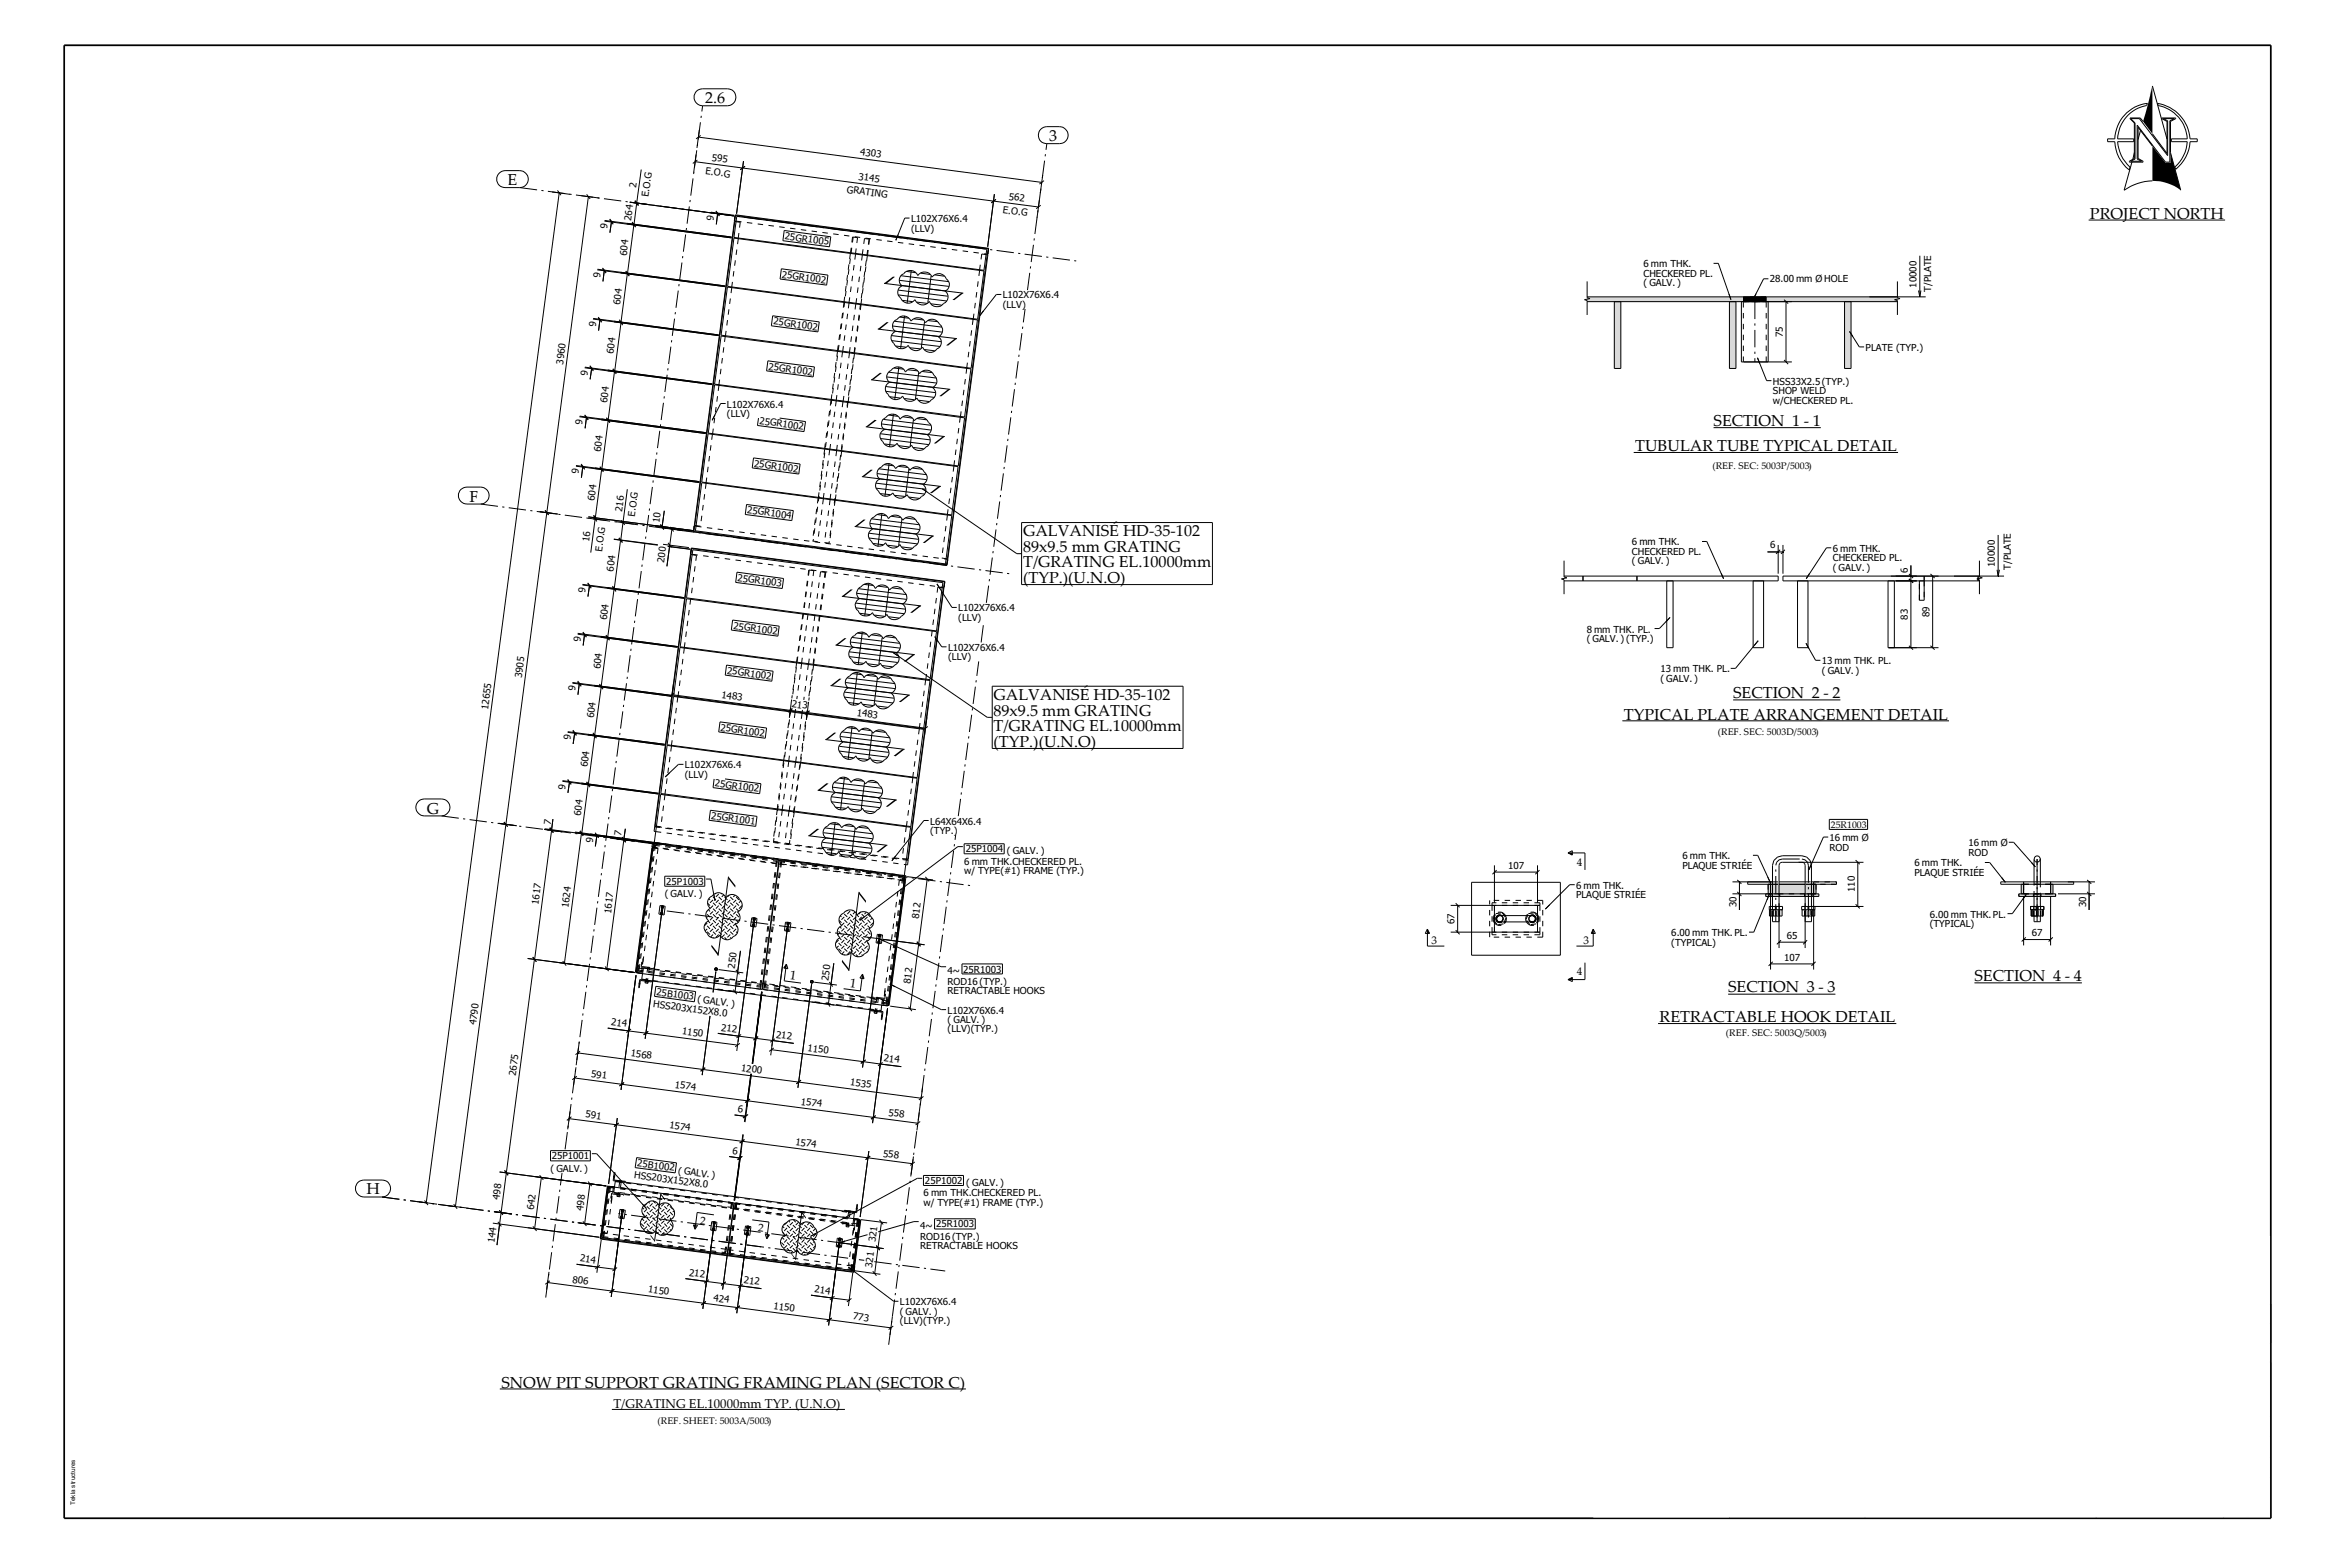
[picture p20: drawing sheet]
<svg xmlns="http://www.w3.org/2000/svg" width="914mm" height="610mm" viewBox="0 0 914 610" stroke-linecap="round" stroke-linejoin="round" font-family="sans-serif">
<defs><g id="words">
<g font-size="6.2">
<text x="274.3" y="40.1">2.6</text>
<text x="408.3" y="54.9">3</text>
<text x="197.5" y="72.1">E</text>
<text x="813.2" y="85">PROJECT NORTH</text>
<text x="666.8" y="165.7">SECTION 1 - 1</text>
<text x="636.3" y="175.4">TUBULAR TUBE TYPICAL DETAIL</text>
<text x="182.6" y="195.2">F</text>
<text x="398.1" y="208.5">GALVANISÉ HD-35-102</text>
<text x="398.1" y="214.6">89x9.5 mm GRATING</text>
<text x="398.1" y="220.7">T/GRATING EL.10000mm</text>
<text x="398.1" y="226.8">(TYP.)(U.N.O)</text>
<text x="386.6" y="272.3">GALVANISÉ HD-35-102</text>
<text x="674.4" y="271.6">SECTION 2 - 2</text>
<text x="386.6" y="278.4">89x9.5 mm GRATING</text>
<text x="631.9" y="279.9">TYPICAL PLATE ARRANGEMENT DETAIL</text>
<text x="386.6" y="284.5">T/GRATING EL.10000mm</text>
<text x="386.6" y="290.6">(TYP.)(U.N.O)</text>
<text x="166" y="316.5">G</text>
<text x="768.3" y="381.7">SECTION 4 - 4</text>
<text x="672.4" y="386.1">SECTION 3 - 3</text>
<text x="645.8" y="397.6">RETRACTABLE HOOK DETAIL</text>
<text x="142.6" y="464.7">H</text>
<text x="195.1" y="539.8">SNOW PIT SUPPORT GRATING FRAMING PLAN (SECTOR C)</text>
</g>
<g font-size="5">
<text x="307.2" y="380.8" transform="rotate(7 307.2 380.8)">1</text>
<text x="330.5" y="383.9" transform="rotate(7 330.5 383.9)">1</text>
<text x="238.7" y="547.8">T/GRATING EL.10000mm TYP. (U.N.O)</text>
</g>
<g font-size="4.3">
<text x="613.6" y="336.7">4</text>
<text x="557" y="367.1">3</text>
<text x="616.1" y="367.1">3</text>
<text x="613.6" y="379.4">4</text>
<text x="272.4" y="476.1" transform="rotate(7 272.4 476.1)">2</text>
<text x="294.9" y="479" transform="rotate(7 294.9 479)">2</text>
</g>
<g font-size="3.7">
<text x="276.9" y="62.5" transform="rotate(7 276.9 62.5)">595</text>
<text x="334.6" y="60.4" transform="rotate(7 334.6 60.4)">4303</text>
<text x="274.4" y="67.7" transform="rotate(7 274.4 67.7)">E.O.G</text>
<text x="333.9" y="69.9" transform="rotate(7 333.9 69.9)">3145</text>
<text x="247.6" y="73.3" transform="rotate(-83 247.6 73.3)">2</text>
<text x="252.4" y="76.6" transform="rotate(-83 252.4 76.6)">E.O.G</text>
<text x="329.4" y="74.9" transform="rotate(7 329.4 74.9)">GRATING</text>
<text x="392.4" y="77.6" transform="rotate(7 392.4 77.6)">562</text>
<text x="390.1" y="82.9" transform="rotate(7 390.1 82.9)">E.O.G</text>
<text x="236.3" y="89.2" transform="rotate(-83 236.3 89.2)">9</text>
<text x="245.6" y="85.9" transform="rotate(-83 245.6 85.9)">264</text>
<text x="277.6" y="86" transform="rotate(-83 277.6 86)">9</text>
<text x="354.5" y="86.4">L102X76X6.4</text>
<text x="305.2" y="93.1" transform="rotate(7 305.2 93.1)">25GR1005</text>
<text x="354.5" y="90.1">(LLV)</text>
<text x="243.8" y="99.7" transform="rotate(-83 243.8 99.7)">604</text>
<text x="639.5" y="104">6 mm THK.</text>
<text x="639.5" y="107.6">CHECKERED PL.</text>
<text x="233.5" y="108.2" transform="rotate(-83 233.5 108.2)">9</text>
<text x="304.1" y="108" transform="rotate(7 304.1 108)">25GR1002</text>
<text x="639.5" y="111.3">( GALV. )</text>
<text x="688.7" y="109.9">28.00 mm Ø HOLE</text>
<text x="745.7" y="112" transform="rotate(-90 745.7 112)">10000</text>
<text x="751.4" y="113.5" transform="rotate(-90 751.4 113.5)">T/PLATE</text>
<text x="241.3" y="118.7" transform="rotate(-83 241.3 118.7)">604</text>
<text x="390.1" y="116.1">L102X76X6.4</text>
<text x="390.1" y="119.7">(LLV)</text>
<text x="231.8" y="127.3" transform="rotate(-83 231.8 127.3)">9</text>
<text x="300.8" y="126.2" transform="rotate(7 300.8 126.2)">25GR1002</text>
<text x="693.8" y="131.1" transform="rotate(-90 693.8 131.1)">75</text>
<text x="238.8" y="137.8" transform="rotate(-83 238.8 137.8)">604</text>
<text x="725.9" y="136.5">PLATE (TYP.)</text>
<text x="219.1" y="141.8" transform="rotate(-83 219.1 141.8)">3960</text>
<text x="299" y="143.8" transform="rotate(7 299 143.8)">25GR1002</text>
<text x="228.6" y="146.2" transform="rotate(-83 228.6 146.2)">9</text>
<text x="689.9" y="149.6">HSS33X2.5(TYP.)</text>
<text x="689.9" y="153.3">SHOP WELD</text>
<text x="236.3" y="156.8" transform="rotate(-83 236.3 156.8)">604</text>
<text x="282.9" y="158.6">L102X76X6.4</text>
<text x="689.9" y="157">w/CHECKERED PL.</text>
<text x="226.6" y="165.4" transform="rotate(-83 226.6 165.4)">9</text>
<text x="282.9" y="162.2">(LLV)</text>
<text x="295.4" y="165" transform="rotate(7 295.4 165)">25GR1002</text>
<text x="233.8" y="175.8" transform="rotate(-83 233.8 175.8)">604</text>
<text x="225.1" y="184.5" transform="rotate(-83 225.1 184.5)">9</text>
<text x="293.3" y="181.5" transform="rotate(7 293.3 181.5)">25GR1002</text>
<text x="666.3" y="182.4">(REF. SEC: 5003P/5003)</text>
<text x="231.3" y="194.8" transform="rotate(-83 231.3 194.8)">604</text>
<text x="242.1" y="199.1" transform="rotate(-83 242.1 199.1)">216</text>
<text x="247.1" y="201" transform="rotate(-83 247.1 201)">E.O.G</text>
<text x="256.6" y="203.5" transform="rotate(-83 256.6 203.5)">10</text>
<text x="290.7" y="199.6" transform="rotate(7 290.7 199.6)">25GR1004</text>
<text x="229.2" y="210.9" transform="rotate(-83 229.2 210.9)">16</text>
<text x="234.3" y="214.6" transform="rotate(-83 234.3 214.6)">E.O.G</text>
<text x="635" y="212.2">6 mm THK.</text>
<text x="635" y="215.9">CHECKERED PL.</text>
<text x="688.8" y="213.4">6</text>
<text x="713.1" y="214.6">6 mm THK.</text>
<text x="258.5" y="218.9" transform="rotate(-83 258.5 218.9)">200</text>
<text x="635" y="219.5">( GALV. )</text>
<text x="713.1" y="218.3">CHECKERED PL.</text>
<text x="713.1" y="222">( GALV. )</text>
<text x="776.1" y="220.6" transform="rotate(-90 776.1 220.6)">10000</text>
<text x="782.5" y="221.6" transform="rotate(-90 782.5 221.6)">T/PLATE</text>
<text x="238.7" y="222.3" transform="rotate(-83 238.7 222.3)">604</text>
<text x="286.9" y="226.1" transform="rotate(7 286.9 226.1)">25GR1003</text>
<text x="742.4" y="223" transform="rotate(-90 742.4 223)">6</text>
<text x="227.8" y="230.7" transform="rotate(-83 227.8 230.7)">9</text>
<text x="372.9" y="237.8">L102X76X6.4</text>
<text x="236.1" y="241.4" transform="rotate(-83 236.1 241.4)">604</text>
<text x="285.2" y="244.7" transform="rotate(7 285.2 244.7)">25GR1002</text>
<text x="372.9" y="241.5">(LLV)</text>
<text x="742.4" y="241" transform="rotate(-90 742.4 241)">83</text>
<text x="750.8" y="240.1" transform="rotate(-90 750.8 240.1)">89</text>
<text x="225.9" y="249.9" transform="rotate(-83 225.9 249.9)">9</text>
<text x="617.4" y="246.1">8 mm THK. PL.</text>
<text x="617.4" y="249.8">( GALV. ) (TYP.)</text>
<text x="368.9" y="253.2">L102X76X6.4</text>
<text x="368.9" y="256.9">(LLV)</text>
<text x="203" y="263.9" transform="rotate(-83 203 263.9)">3905</text>
<text x="233.6" y="260.4" transform="rotate(-83 233.6 260.4)">604</text>
<text x="282.8" y="262.1" transform="rotate(7 282.8 262.1)">25GR1002</text>
<text x="646.1" y="261.5">13 mm THK. PL.</text>
<text x="708.9" y="258.4">13 mm THK. PL.</text>
<text x="708.9" y="262">( GALV. )</text>
<text x="223.9" y="269" transform="rotate(-83 223.9 269)">9</text>
<text x="646.1" y="265.2">( GALV. )</text>
<text x="280.6" y="271.5" transform="rotate(7 280.6 271.5)">1483</text>
<text x="307.9" y="275.1" transform="rotate(7 307.9 275.1)">213</text>
<text x="189.9" y="276.3" transform="rotate(-83 189.9 276.3)">12655</text>
<text x="231.1" y="279.4" transform="rotate(-83 231.1 279.4)">604</text>
<text x="333.2" y="278.4" transform="rotate(7 333.2 278.4)">1483</text>
<text x="280.2" y="284.3" transform="rotate(7 280.2 284.3)">25GR1002</text>
<text x="668.4" y="285.8">(REF. SEC: 5003D/5003)</text>
<text x="222" y="288" transform="rotate(-83 222 288)">9</text>
<text x="228.6" y="298.5" transform="rotate(-83 228.6 298.5)">604</text>
<text x="266.4" y="299">L102X76X6.4</text>
<text x="266.4" y="302.6">(LLV)</text>
<text x="278" y="305.9" transform="rotate(7 278 305.9)">25GR1002</text>
<text x="220" y="307.2" transform="rotate(-83 220 307.2)">9</text>
<text x="226.1" y="317.5" transform="rotate(-83 226.1 317.5)">604</text>
<text x="214.3" y="320.9" transform="rotate(-83 214.3 320.9)">7</text>
<text x="276.6" y="318.6" transform="rotate(7 276.6 318.6)">25GR1001</text>
<text x="362" y="320.8">L64X64X6.4</text>
<text x="712.4" y="322.2">25R1003</text>
<text x="230.6" y="327.9" transform="rotate(-83 230.6 327.9)">9</text>
<text x="241.7" y="325.2" transform="rotate(-83 241.7 325.2)">7</text>
<text x="362" y="324.4">(TYP.)</text>
<text x="711.9" y="327.2">16 mm Ø</text>
<text x="766" y="329.2">16 mm Ø</text>
<text x="375.8" y="331.6">25P1004 ( GALV. )</text>
<text x="654.6" y="334.3">6 mm THK.</text>
<text x="711.9" y="330.9">ROD</text>
<text x="766" y="332.9">ROD</text>
<text x="375.2" y="336.4">6 mm THK.CHECKERED PL.</text>
<text x="375.2" y="340">w/ TYPE(#1) FRAME (TYP.)</text>
<text x="586.8" y="338">107</text>
<text x="654.6" y="338">PLAQUE STRIÉE</text>
<text x="744.9" y="337.1">6 mm THK.</text>
<text x="744.9" y="340.8">PLAQUE STRIÉE</text>
<text x="259.2" y="344.3">25P1003</text>
<text x="613.2" y="345.7">6 mm THK.</text>
<text x="721.7" y="347.1" transform="rotate(-90 721.7 347.1)">110</text>
<text x="209.6" y="352" transform="rotate(-83 209.6 352)">1617</text>
<text x="221.2" y="353.3" transform="rotate(-83 221.2 353.3)">1624</text>
<text x="258.7" y="349">( GALV. )</text>
<text x="613.2" y="349.3">PLAQUE STRIÉE</text>
<text x="675.6" y="352.9" transform="rotate(-90 675.6 352.9)">30</text>
<text x="811.7" y="352.9" transform="rotate(-90 811.7 352.9)">30</text>
<text x="237.7" y="355.6" transform="rotate(-83 237.7 355.6)">1617</text>
<text x="357.5" y="357.5" transform="rotate(-83 357.5 357.5)">812</text>
<text x="566" y="359.5" transform="rotate(-90 566 359.5)">67</text>
<text x="750.9" y="357">6.00 mm THK.PL.</text>
<text x="650.3" y="364.2">6.00 mm THK. PL.</text>
<text x="695.3" y="365.3">65</text>
<text x="750.9" y="360.7">(TYPICAL)</text>
<text x="790.6" y="364.2">67</text>
<text x="650.3" y="367.9">(TYPICAL)</text>
<text x="285.9" y="376.9" transform="rotate(-83 285.9 376.9)">250</text>
<text x="694.3" y="373.7">107</text>
<text x="322.3" y="381.6" transform="rotate(-83 322.3 381.6)">250</text>
<text x="354.2" y="382.7" transform="rotate(-83 354.2 382.7)">812</text>
<text x="368.6" y="379.1">4~</text>
<text x="368.6" y="383.1">ROD16 (TYP.)</text>
<text x="374.8" y="378.4">25R1003</text>
<text x="255.3" y="387.2" transform="rotate(7 255.3 387.2)">25B1003 ( GALV. )</text>
<text x="368.6" y="386.8">RETRACTABLE HOOKS</text>
<text x="254.1" y="391.8" transform="rotate(7 254.1 391.8)">HSS203X152X8.0</text>
<text x="368.7" y="394.3">L102X76X6.4</text>
<text x="185.3" y="398.9" transform="rotate(-83 185.3 398.9)">4790</text>
<text x="237.7" y="398.8" transform="rotate(7 237.7 398.8)">214</text>
<text x="280.5" y="400.9" transform="rotate(7 280.5 400.9)">212</text>
<text x="368.7" y="398">( GALV. )</text>
<text x="368.7" y="401.7">(LLV)(TYP.)</text>
<text x="265.3" y="402.4" transform="rotate(7 265.3 402.4)">1150</text>
<text x="301.8" y="403.7" transform="rotate(7 301.8 403.7)">212</text>
<text x="671.6" y="402.9">(REF. SEC: 5003Q/5003)</text>
<text x="245.3" y="411" transform="rotate(7 245.3 411)">1568</text>
<text x="314.1" y="408.9" transform="rotate(7 314.1 408.9)">1150</text>
<text x="343.7" y="412.8" transform="rotate(7 343.7 412.8)">214</text>
<text x="200.7" y="418.6" transform="rotate(-83 200.7 418.6)">2675</text>
<text x="229.9" y="418.9" transform="rotate(7 229.9 418.9)">591</text>
<text x="288.2" y="416.6" transform="rotate(7 288.2 416.6)">1200</text>
<text x="262.5" y="423.2" transform="rotate(7 262.5 423.2)">1574</text>
<text x="330.7" y="422.2" transform="rotate(7 330.7 422.2)">1535</text>
<text x="311.5" y="429.7" transform="rotate(7 311.5 429.7)">1574</text>
<text x="227.8" y="434.7" transform="rotate(7 227.8 434.7)">591</text>
<text x="287" y="432.6" transform="rotate(7 287 432.6)">6</text>
<text x="345.6" y="434.1" transform="rotate(7 345.6 434.1)">558</text>
<text x="260.4" y="439" transform="rotate(7 260.4 439)">1574</text>
<text x="284.9" y="448.8" transform="rotate(7 284.9 448.8)">6</text>
<text x="309.4" y="445.4" transform="rotate(7 309.4 445.4)">1574</text>
<text x="343.5" y="449.9" transform="rotate(7 343.5 449.9)">558</text>
<text x="214.2" y="455.8">( GALV. )</text>
<text x="214.7" y="451">25P1001</text>
<text x="247.8" y="453.7" transform="rotate(7 247.8 453.7)">25B1002 ( GALV</text>
<text x="246.6" y="458.4" transform="rotate(7 246.6 458.4)">HSS203X152X8.0</text>
<text x="274.9" y="458" transform="rotate(7 274.9 458)">. )</text>
<text x="359.9" y="460.7">25P1002 ( GALV. )</text>
<text x="194.4" y="466.8" transform="rotate(-83 194.4 466.8)">498</text>
<text x="359.3" y="465.4">6 mm THK.CHECKERED PL.</text>
<text x="207.8" y="470.8" transform="rotate(-83 207.8 470.8)">642</text>
<text x="226.9" y="471.1" transform="rotate(-83 226.9 471.1)">498</text>
<text x="359.3" y="469.1">w/ TYPE(#1) FRAME (TYP.)</text>
<text x="358.1" y="478.2">4~</text>
<text x="364.2" y="477.5">25R1003</text>
<text x="192.4" y="483.7" transform="rotate(-83 192.4 483.7)">144</text>
<text x="340.7" y="483.3" transform="rotate(-83 340.7 483.3)">321</text>
<text x="358.1" y="482.3">ROD16 (TYP.)</text>
<text x="358.1" y="486">RETRACTABLE HOOKS</text>
<text x="225.6" y="490.7" transform="rotate(7 225.6 490.7)">214</text>
<text x="268" y="496.3" transform="rotate(7 268 496.3)">212</text>
<text x="339.3" y="493.2" transform="rotate(-83 339.3 493.2)">321</text>
<text x="222.7" y="498.9" transform="rotate(7 222.7 498.9)">806</text>
<text x="252.1" y="502.8" transform="rotate(7 252.1 502.8)">1150</text>
<text x="289.3" y="499.1" transform="rotate(7 289.3 499.1)">212</text>
<text x="316.8" y="502.8" transform="rotate(7 316.8 502.8)">214</text>
<text x="277.5" y="506.1" transform="rotate(7 277.5 506.1)">424</text>
<text x="300.9" y="509.2" transform="rotate(7 300.9 509.2)">1150</text>
<text x="350.2" y="507.8">L102X76X6.4</text>
<text x="331.8" y="513.2" transform="rotate(7 331.8 513.2)">773</text>
<text x="350.2" y="511.5">( GALV. )</text>
<text x="350.2" y="515.1">(LLV)(TYP.)</text>
<text x="255.9" y="554">(REF. SHEET: 5003A/5003)</text>
</g>
<text font-size="3.5" x="870.5" y="589.9">Rev.</text>
<text font-size="2.5" x="29.2" y="585.5" transform="rotate(-90 29.2 585.5)">Tekla structures</text>
</g></defs>
<g fill="#d5d5d5">
<path d="M617.6 115.5h120.7v1.8h-120.7z" fill-rule="evenodd"/>
<path d="M717.7 117.3h2.6v26h-2.6z" fill-rule="evenodd"/>
<path d="M672.9 117.3h2.6v26h-2.6z" fill-rule="evenodd"/>
<path d="M628.1 117.3h2.6v26h-2.6z" fill-rule="evenodd"/>
<path d="M687.1 347.7h20.6v1h-20.6z" fill-rule="evenodd"/>
<path d="M688 344h18.6v3.7h-18.6z" fill-rule="evenodd"/>
<path d="M785.5 347.7h14.3v1h-14.3z" fill-rule="evenodd"/>
<path d="M786.5 344h.9v3.7h-.9z" fill-rule="evenodd"/>
<path d="M797.9 344h.9v3.7h-.9z" fill-rule="evenodd"/>
<circle cx="278.6" cy="377" r=".53"/>
</g>
<path d="M25 17.6h858.6v573h-858.6z" fill="none" stroke="#000" stroke-width=".68" stroke-linecap="butt"/>
<g fill="none" stroke="#000" stroke-width=".39">
<path d="M271 35.5l1.1-.7 1.3-.3h9.6a3.3 3.3 0 0 1 3.3 3.3 3.3 3.3 0 0 1-3.3 3.3h-9.6a3.3 3.3 0 0 1-3.1-2 3.3 3.3 0 0 1 .7-3.6zM837.5 33.4l5.7 20.7M271.8 53.3l133.5 17.7M272.1 50.5l-.9 7.1M272.6 52.7l-1.8 1.3M405 50.3l1.7-.9 5.6-.1a3.3 3.3 0 0 1 3.3 3.3 3.3 3.3 0 0 1-3.3 3.3h-5a3.3 3.3 0 0 1-3-2 3.3 3.3 0 0 1 .7-3.6zM827.5 43.9l2.1-1.6 2.2-1.2 3.8-.9-.4 .9a13.8 13.8 0 0 0-11.2 12.9h6.2v1.1h-6.2a14.6 14.6 0 0 0 4.8 9.9l-.3 1.1a14.4 14.4 0 0 1-5.6-11h-2.8v-1.1h2.8a14.8 14.8 0 0 1 4.6-10.1zM829.1 46.1h3.3l11 14.4v-13.5l-1.6-.9h4.2l-1.7 .9v16.1h-1.7l-11-14.4v13.2l1.7 .8h-4.2l1.6-.8v-14.1zM830.5 59.4l-.6 2.6M832.9 50.8l-1 3.5M833.9 47.2l-1.1-1.3h-4l1.7 1.9v13.8l-2 1.1v.4h5.4v-.4l-2-1.1v-12.1l5.6 7.3M837.5 52.1l5.7 7.6v-12.5l-2-1.1v-.2h5.4v.2l-2.1 1.1v12.2l4 14.6"/>
<path d="M839.5 40.2a15.1 15.1 0 0 1 12.7 13.8h2.8v1.1h-2.8a15.1 15.1 0 0 1-5.6 10.8l-.4-.9a14.6 14.6 0 0 0 4.9-9.9h-6.2v-1.1h6.2a13.8 13.8 0 0 0-11.3-12.9zM194.2 67.4l1.1-.8 1.2-.2h5.8a3.3 3.3 0 0 1 3.3 3.3 3.3 3.3 0 0 1-3.3 3.3h-5.8a3.3 3.3 0 0 1-3-2.1 3.3 3.3 0 0 1 .7-3.5zM214.8 74.7l7 .9M216.9 74.1l1.4 1.8M217.6 75l-51.7 392.9M226.1 76.1l7.1 .9M228.3 75.6l1.3 1.8M228.9 76.5l-51.7 392.9M244.9 78.7l7.1 .8M245.1 78.7l40.5 5.3M247.1 78.1l1.3 1.8M249.5 66l-2.8 21.2"/>
<path d="M270.5 62.9l133.5 17.6M270.8 60.1l-.9 7M271.4 62.2l-1.8 1.4M289.3 62.7l-2.7 20.4M289.9 64.7l-1.9 1.3M386.9 75.5l-2.6 20.5M387.5 77.6l-1.8 1.3M404.5 77.7l-1 7M405 79.8l-1.8 1.4M405.7 68.2l-.9 6.9M406.2 70.3l-1.7 1.3M829.6 63l-3.1 11a20.3 20.3 0 0 1 11-3.6"/>
<path d="M235.2 86l49.4 6.5M235.3 85.8l49.8 6.5M237.2 85.4l1.4 1.9M237.2 85.2l1.4 1.8M237.9 86.1l-.6 4.4M246 86.6l1.3 1.8M246 86.4l1.4 1.7M246.6 87.5l-2.4 18.8M276.6 82.5l9 1.2M278.6 82.3l1.3 1.8M278.6 82l1.4 1.8M279.3 82.9l-.6 4.4"/>
<path d="M285.6 92.6l97.3 12.8-2.5 18.8-97.3-12.8zM285.9 86.2l-15.6 118.3M285.9 85.9l.5 .1M286 83.8l.1-.2 98.5 13.2M286 83.8l98.6 13M286 83.8l-.1 2.1M286.4 86.3l-.7-.2-15.5 118.3 .6 .1M286.7 84.2l97.3 12.7-1.1 8.3-97.3-12.8zM287.3 92.5v.4M305.1 89.7l18.2 2.4-.6 3.9-18.1-2.4zM331 98.3l-.1 .3M332.9 98.6v.3"/>
<path d="M335.5 99v.2M337.6 99.2l-.1 .3M353.9 84.8h-1.9l-3.4 8.7 .9-2.2M383.7 98.8l.5 .1M383.7 99.1h.7l-15.6 118.3-.7-.1M384.1 99.1l-15.5 118.2M384.6 96.8l-.4 2.1M747 99.5v16M812.7 85.6h53.1M232.4 105l49.7 6.5M232.5 104.7l49.7 6.6M234.4 104.5l1.4 1.8"/>
<path d="M234.4 104.2l1.5 1.8M235.1 105.1l-.5 4.4M243.4 105.7l1.5 1.7M243.5 105.4l1.4 1.8M244.1 106.5l-2.5 18.8M283 111.7l97.3 12.8-2.4 18.8-97.3-12.9zM284.7 111.6v.3M304 104.6l18.2 2.4-.6 3.9-18.1-2.4zM328.4 117.3v.3M330.4 117.6v.3M333.1 117.9l-.1 .4M335 118.2v.3"/>
<path d="M344 110.2l30.8 3.8M349.5 114.7l18.9 2.4M349.5 112.9l19.3 2.3M349.9 109.1l19.3 2.3M350.4 107.4l1.2-.9a3.2 3.2 0 0 1 5.5 .7 3.2 3.2 0 0 1 5.6 .6 3.1 3.1 0 0 1 3-1.4 3.1 3.1 0 0 1 2.5 2.1 2.69 2.69 0 0 1-.5 4.7 2.76 2.76 0 0 1-.5 4.8 3.2 3.2 0 0 1-5.6-.7 3.2 3.2 0 0 1-5.6-.7 3.2 3.2 0 0 1-5.6-.7 2.73 2.73 0 0 1 .6-4.7 2.69 2.69 0 0 1-.6-3.8zM350.6 107.3l18.5 2.3M351.1 116.8l4 .5M352.7 105.6l3.6 .5M354.6 105.2l-1.6 12.7M356.7 117.5l4.1 .5M358.2 106.3l3.7 .5M362.3 118.2l4.1 .5"/>
<path d="M362.3 107.4l-1.3 10.4M363.7 106.9l3.8 .5M381.2 104.9v.3M389.6 114.6h-1.9l-6.4 8.2 1.4-1.9M617.6 115.5h131.7M617.6 117.3h120.7M617.6 109.5v6.3l1.1 .4-2.2 .4 1.1 .3v5.6M628.1 117.3v26h2.6v-26M666.7 102.4h1.9l4.9 14.2M672.9 117.3v26h2.6v-26M677.6 117.3v23.5h19.6M678.4 115.5v1.8"/>
<path d="M687.2 115.5v1.8M688 117.3v23.5M688.1 108.5h-1.9l-4 7.8 1.1-2M694.2 116.6l1.6 1.5M694.9 117.3v23.5M717.7 117.3v26h2.6v-26M738.3 109.5v6.3l1 .4-2.1 .4 1.1 .3v5.6M746.5 113l.5 2.5M747.4 113l-.4 2.5M230.7 124.1l49 6.5M230.8 123.9l48.9 6.4M232.7 123.6l1.4 1.8"/>
<path d="M232.7 123.4l1.5 1.7M233.5 124.2l-.6 4.4M241 124.7l1.3 1.8M241 124.4l1.3 1.8M241.6 125.6l-2.4 18.8M280.6 130.7l97.2 12.8-2.5 18.7-97.3-12.8zM282.3 130.6l-.1 .3M300.7 122.9l18.1 2.3-.5 3.9-18.2-2.4zM325.9 136.4v.3M327.9 136.7l-.1 .2M330.5 137v.2M332.5 137.2v.3"/>
<path d="M341.5 128l30.9 3.7M346.9 132.5l18.9 2.3M347 130.6l19.2 2.3M347.4 126.8l19.2 2.4M347.8 125.1l1.2-.8a3.1 3.1 0 0 1 5.5 .6 3.3 3.3 0 0 1 5.6 .7 3.1 3.1 0 0 1 5.5 .6 2.76 2.76 0 0 1-.5 4.8 2.69 2.69 0 0 1-.5 4.7 3.2 3.2 0 0 1-5.6-.7 3.2 3.2 0 0 1-5.6-.6 3.2 3.2 0 0 1-5.6-.8 2.67 2.67 0 0 1 .6-4.7 2.69 2.69 0 0 1-.6-3.8zM348 125l18.5 2.3M348.3 128.9l16.9 2M348.6 134.6l3.9 .4M350.1 123.4l3.6 .4M352 122.9l-1.6 12.7M354.1 135.3l4 .4M355.6 124l3.6 .5"/>
<path d="M359.7 136l4 .5M359.7 125.1l-1.2 10.4M361.1 124.7l3.7 .4M378.7 124l-.1 .3M720.9 130.9l-1.2-2 3.8 6.1h1.8M227.5 143.1l49.6 6.5M227.6 142.8l49.5 6.6M229.5 142.5l1.4 1.9M229.5 142.2l1.4 1.8M230.2 143.2l-.6 4.4M238.4 143.7l1.4 1.8M238.5 143.4l1.4 1.8"/>
<path d="M239.1 144.6l-2.5 18.7M278 149.7l97.3 12.9-2.4 18.7-97.3-12.8zM279.7 149.7v.2M282.4 157h-2l-3.3 6.5 1.1-2.1M298.8 140.4l18.1 2.3-.5 3.9-18.1-2.3zM323.4 155.4l-.1 .3M325.4 155.7v.3M328.1 156l-.1 .3M330 156.3l-.1 .2M338.9 147.7l30.8 3.8M344.7 152.2l18.9 2.4M344.7 150.4l19.3 2.3"/>
<path d="M345.1 146.6l19.3 2.4M345.6 144.9l1.1-.8a3.2 3.2 0 0 1 5.6 .6 3.1 3.1 0 0 1 3-1.4 3.1 3.1 0 0 1 2.5 2.1 3.2 3.2 0 0 1 5.6 .6 2.76 2.76 0 0 1-.5 4.8 2.69 2.69 0 0 1-.5 4.7 3.2 3.2 0 0 1-5.6-.6 3.2 3.2 0 0 1-5.6-.8 3.2 3.2 0 0 1-5.6-.7 2.69 2.69 0 0 1 .5-4.6 2.59 2.59 0 0 1-.5-3.9zM345.8 144.8l18.5 2.3M346.3 154.3l4 .6M347.9 143.2l3.6 .4M349.8 142.7l-1.7 12.7M351.9 155l4 .5M353.3 143.8l3.7 .5M357.5 155.7l4 .5M357.5 144.9l-1.3 10.4M358.8 144.5l3.8 .4M376.2 143v.3"/>
<path d="M684.7 141.4l-.8-2.2 3.5 8.9h1.9M694.2 140l1.6 1.6M225.5 162.1l49.1 6.6-40.7-5.4M225.6 161.9l49.1 6.4M227.5 161.6l1.4 1.8M227.5 161.4l1.4 1.8M228.3 162.2l-.6 4.4M236 162.7l1.3 1.8M236 162.5l1.3 1.8M236.6 163.7l-2.4 18.7M275.5 168.7l97.3 12.8-2.5 18.8-97.3-12.8zM277.3 168.7l-.1 .3"/>
<path d="M293.2 178.1l18.1 2.4-.5 3.9-18.1-2.4zM295.1 162.6l-.4 2.9 18.1 2.4 .6-3.9-10-1.4M320.9 174.4v.4M322.9 174.7l-.1 .3M325.5 175.1v.2M327.5 175.3v.3M336.9 166l30.7 3.8M342.6 170.6l18.8 2.4M342.6 168.7l19.3 2.4M343.1 164.9l19.2 2.4M343.5 163.2l1.2-.8a3.2 3.2 0 0 1 5.5 .7 3.2 3.2 0 0 1 5.6 .6 3.2 3.2 0 0 1 5.5 .6 2.69 2.69 0 0 1-.5 4.8 2.76 2.76 0 0 1-.5 4.8 3.2 3.2 0 0 1-3.1 1.4 3.2 3.2 0 0 1-2.5-2.2 3.2 3.2 0 0 1-5.6-.6 3.2 3.2 0 0 1-5.6-.7 2.66 2.66 0 0 1 .6-4.7 2.8 2.8 0 0 1-.6-3.9zM343.7 163.2l18.5 2.2"/>
<path d="M344 167l16.8 2.1M344.3 172.7l3.9 .5M345.8 161.5l3.5 .5M347.6 161.1l-1.5 12.7M349.8 173.4l4 .5M351.3 162.1l3.6 .5M355.3 174.1l4.1 .5M355.4 163.2l-1.2 10.5M356.8 162.8l3.7 .5M373.7 162.1l-.1 .2M635.7 176h102.8M666.7 166.4h41.8"/>
<path d="M179.3 190.4l1.1-.7 1.3-.2h5.3a3.3 3.3 0 0 1 3.3 3.3 3.3 3.3 0 0 1-3.3 3.3h-5.3a3.3 3.3 0 0 1-3.1-2.1 3.3 3.3 0 0 1 .7-3.6zM210 199.1l7 .9M212.1 198.5l1.3 1.8M224.1 181.4l48 6.3M224.1 181.1l48 6.3-40.6-5.4M226.1 180.8l1.4 1.8M226.1 180.5l1.4 1.8M226.8 181.4l-.6 4.4M233.4 181.8l1.4 1.8M233.4 181.5l1.5 1.8M234.1 182.6l-4.2 32.4M244.1 190.3l-2.5 19.8"/>
<path d="M258.5 198.7l-.9 6.4M273 187.8l97.3 12.8-2.4 18.8-97.3-12.9zM274.7 187.7v.3M290.5 196.3l18.2 2.3-.6 3.9-18.1-2.3zM318.4 193.5l-.1 .2M320.4 193.7v.4M323 194.1v.3M325 194.3v.3M335.4 185.4l30.7 3.8M340.9 189.9l18.8 2.3M340.9 188l19.3 2.3M341.3 184.2l19.3 2.4"/>
<path d="M341.8 182.5l1.2-.8a3.1 3.1 0 0 1 5.5 .6 3.2 3.2 0 0 1 5.5 .7 3.2 3.2 0 0 1 5.6 .6 2.76 2.76 0 0 1-.5 4.8 2.69 2.69 0 0 1-.5 4.7 3.2 3.2 0 0 1-5.6-.7 3.2 3.2 0 0 1-5.6-.6 3.2 3.2 0 0 1-5.6-.8 2.67 2.67 0 0 1 .6-4.6 2.69 2.69 0 0 1-.6-3.9zM342 182.4l18.5 2.3M342.3 186.3l16.9 2M342.5 192l4 .4M343.2 199.8l-1.6 12.7M344.1 180.8l3.5 .4M345.9 180.3l-1.6 12.7M348.1 192.7l4 .4M349.6 181.4l3.6 .5M353.7 193.4l4 .5M353.7 182.5l-1.3 10.4M355.1 182.1l3.7 .4"/>
<path d="M360.8 191.3l-1.9-1.1 36.7 25.2h1.9M371.2 181.1v.3M228.8 201.6l7 .8M228.9 201.1l40.8 5.3M230.9 201l1.3 1.9M231 200.5l1.3 1.9M238.8 209.8l17.1 2.3M238.8 209.7l17.1 2.2M239.6 202.9l7 1M240.8 209.3l1.3 1.8M240.9 209.2l1.3 1.8M241.5 210.1l-2.5 18.8"/>
<path d="M241.7 202.4l1.4 1.8M254.9 204.8l14.7 2M257 204.2l1.3 1.9M257 204l1.3 1.7M258 211.8l10.1 1.2M258.7 205.5l6.9 .9M259.9 211.2l1.4 1.7M260.8 205l1.3 1.8M261.5 205.8l-2 14.5M268.5 213.6l-8.7-1 8.8 1.1M268.8 215.7l-13.9 105.6M268.8 215.6h.6"/>
<path d="M269 213.4l98.6 12.9M269 213.4l-.2 2.2M269.3 215.8l-.7-.1-13.8 105.6 .6 .1M269.6 213.9l97.3 12.8-2.5 18.7-97.3-12.8zM269.8 206.8l98.7 13.2v-.3M269.8 206.8l98.7 12.9M270.3 204.6l.5 .1M270.3 204.6l-.5 2.2M332.6 204.8l30.7 3.7M338.1 209.3l18.9 2.3M338.2 207.4l19.2 2.4M338.6 203.6l19.2 2.4"/>
<path d="M339 201.9l1.2-.8a3.1 3.1 0 0 1 3-1.4 3.1 3.1 0 0 1 2.5 2.1 3.2 3.2 0 0 1 5.6 .6 3.1 3.1 0 0 1 2.9-1.4 3.1 3.1 0 0 1 2.6 2 2.69 2.69 0 0 1-.5 4.8 2.76 2.76 0 0 1-.5 4.8 3.2 3.2 0 0 1-5.6-.8 3.2 3.2 0 0 1-5.6-.6 3.2 3.2 0 0 1-5.6-.7 2.73 2.73 0 0 1 .6-4.8 2.69 2.69 0 0 1-.6-3.8zM339.2 201.8l18.5 2.3M339.5 205.7l16.9 2.1M339.8 211.4l3.9 .5M341.3 200.2l3.5 .5M345.3 212.1l4 .5M346.8 200.8l3.6 .5M350.9 212.8l4 .5M350.9 201.9l-1.2 10.4M352.3 201.5l3.7 .5M368 217.5l.6 .1M368.6 200.1v.3"/>
<path d="M368.6 217.6l-.1 2.1M397.5 203.3h74.3v24.1h-74.3zM608.6 218.1v6.4l1.1 .3-2.1 .4 1 .4v5.5M662.3 210.7h1.8l6.5 14.4-.9-2.1M687.7 214.7h6.1M691.9 212v11.2M692.7 213.9l-1.7 1.6M693.8 212v11.2M694.5 213.9l-1.5 1.6M712.6 213.1h-1.9l-7.9 12 1.3-2M743.5 220v32M770.2 218.1v6.4l1.1 .3-2.1 .4 1 .4v5.5"/>
<path d="M777.5 208.1v16M226.7 227.6l39.5 5.1-29.9-3.8M226.7 227.3l39.5 5.2M228.7 227l1.3 1.9M228.7 226.7l1.3 1.8M229.4 227.7l-.6 4.4M238.3 228.3l1.4 1.8M238.3 228l1.4 1.8M238.9 229.2l-2.4 18.7M267.1 232.9l97.3 12.8-2.5 18.7-97.2-12.8zM268.8 232.8l-.1 .3M286.8 222.6l18.1 2.4-.5 3.9-18.1-2.3z"/>
<path d="M312.5 238.6l-.1 .2M314.5 238.8l-.1 .3M317.1 239.2v.2M319.1 239.4l-.1 .3M327.6 232l30.8 3.7M333 236.5l18.9 2.3M333 234.6l19.3 2.4M333.4 230.8l19.3 2.4M333.9 229.1l1.1-.8a3.2 3.2 0 0 1 5.6 .6 3.1 3.1 0 0 1 5.5 .6 3.2 3.2 0 0 1 5.6 .7 2.69 2.69 0 0 1-.5 4.7 2.76 2.76 0 0 1-.5 4.9 3.2 3.2 0 0 1-5.6-.8 3.2 3.2 0 0 1-5.6-.7 3.2 3.2 0 0 1-5.6-.7 2.62 2.62 0 0 1-1.2-2.5 2.62 2.62 0 0 1 1.7-2.2 2.59 2.59 0 0 1-.5-3.8zM334.1 229l18.5 2.3M334.3 232.8l17 2.1M334.6 238.6l4 .5"/>
<path d="M336.1 227.3l3.7 .5M338.1 227l-1.6 12.6M340.2 239.3l4 .5M341.6 228l3.8 .5M345.8 229.1l-1.3 10.4M345.8 239.9l4 .6M347.1 228.7l3.8 .5M365.8 229.1l-1.2-1.9 5.8 9.1h1.9M366.6 228.4l.6 .1M366.6 228.6l.7 .1-13.9 105.6-.7-.1M367.1 228.7l-13.9 105.6M367.6 226.3l-.4 2.2"/>
<path d="M608.6 224.1h83.3v1.9h-83.3M615.9 224.1v1.9M636.9 224.1v1.9M648.5 226v26h2.5v-26M682.2 226v26h4v-26M699.4 226v26h4.1v-26M734.7 226v26h19.6M737.1 226v26M742.8 225.2l1.6 1.5M742.8 223.3l1.6 1.6M748.7 224.1v9.4h-1.9v-7.5M751.2 223.3l1.6 1.6"/>
<path d="M752 224.1v27.9M769.7 224.1v1.9M777.1 221.7l.4 2.4M778 221.7l-.5 2.4M779.8 224.1h-86v1.9h76.4M224.8 246.4l38.9 5.1-29.9-3.9M224.8 246.7l38.9 5.1M226.7 246.1l1.5 1.8M226.8 245.9l1.4 1.7M227.5 246.7l-.6 4.4M235.7 247.3l1.5 1.8M235.8 247.1l1.4 1.7"/>
<path d="M236.4 248.2l-2.5 18.8M264.6 251.9l97.3 12.9-2.5 18.7-97.3-12.8zM266.3 251.9v.2M282.7 258.7l18.1 2.4-.5 3.9-18.1-2.4zM285.1 241.2l18.1 2.4-.5 3.9-18.1-2.4zM310 257.6v.3M311.9 257.9v.2M314.6 258.2l-.1 .3M316.6 258.5v.2M325.1 251l30.8 3.7M330.5 255.4l18.8 2.3M330.5 253.6l19.3 2.3"/>
<path d="M330.9 249.8l19.3 2.3M331.4 248.1l1.2-.9a3.1 3.1 0 0 1 2.9-1.3 3.1 3.1 0 0 1 2.6 2 3.2 3.2 0 0 1 5.6 .6 3.1 3.1 0 0 1 5.5 .7 2.69 2.69 0 0 1-.5 4.7 2.76 2.76 0 0 1-.6 4.8 3.2 3.2 0 0 1-5.5-.7 3.2 3.2 0 0 1-5.6-.7 3.2 3.2 0 0 1-5.6-.8 2.67 2.67 0 0 1 .6-4.6 2.69 2.69 0 0 1-.6-3.8zM331.6 248l18.5 2.3M331.9 251.8l16.8 2.1M332.1 257.6l3.9 .5M333.7 246.3l3.5 .4M335.5 245.9l-1.6 12.7M337.7 258.2l4 .5M339.2 247l3.6 .5M343.2 258.9l4.1 .5M343.2 248.1l-1.2 10.4M344.7 247.6l3.7 .6"/>
<path d="M349.3 255.1l-1.8-1.3 36.6 25.3h2M362.7 245.2v.2M365 249.6l-1.3-2 2.7 4h1.9M648.2 241.9l1.6-1.7-4.1 4.3h-1.9M684.1 249.3l-8.8 10.7h-1.9M703.9 252.3l-1.2-2 3.8 6.6h1.8M742.8 251.2l1.6 1.5M751.2 251.2l1.6 1.5M222.8 265.8l38.3 5M222.8 265.5l38.4 5M224.7 265.3l1.4 1.7M224.8 264.9l1.3 1.8"/>
<path d="M225.5 265.9l-.6 4.4M233.2 266.4l1.4 1.7M233.3 266.1l1.3 1.8M233.9 267.2l-2.5 18.8M261.5 270.3l98.7 13M262 270.9l97.3 12.8-2.4 18.8-97.3-12.8zM262 266.1l-.9 6.9M262.4 269.6l-1.8 1.3M263.8 270.9l-.1 .3M307.4 276.6v.3M308 272.1l-.8 7 .4-3.5M308.3 275.7l-1.7 1.3 1.8-1.3"/>
<path d="M309.5 276.9l-.1 .3M312.1 277.3v.2M314 277.5v.3M314.6 273l-.8 7M315 276.5l-1.8 1.4M323.2 266.7l30.8 3.7M328.6 271.2l18.9 2.3M328.6 269.2l19.2 2.4M329 265.5l19.2 2.4M329.5 263.8l1.1-.8a3.2 3.2 0 0 1 5.6 .7 3.1 3.1 0 0 1 5.5 .5 3.2 3.2 0 0 1 5.6 .7 2.69 2.69 0 0 1-.5 4.8 2.76 2.76 0 0 1-.5 4.8 3.2 3.2 0 0 1-5.6-.8 3.2 3.2 0 0 1-5.6-.7 3.3 3.3 0 0 1-5.7-.7 2.67 2.67 0 0 1 .6-4.7 2.59 2.59 0 0 1-.5-3.8zM329.7 263.7l18.5 2.2M329.9 267.5l16.9 2.1"/>
<path d="M330.2 273.3l4 .5M331.7 262l3.7 .5M333.6 261.6l-1.5 12.7M335.8 274l4 .5M337.2 262.7l3.8 .4M341.4 274.7l4 .5M341.4 263.8l-1.3 10.4M342.7 263.4l3.8 .5M360.3 264.2l-.1 .3M360.7 279.1l-1 7M386.1 267h74.2v24.2h-74.2zM674.4 272.3h41.7"/>
<path d="M220.9 284.9l37.8 5M220.9 284.6l37.8 5M222.8 284.3l1.5 1.9M222.9 284.1l1.4 1.7M223.6 285l-.6 4.4M230.7 285.4l1.4 1.8M230.7 285.1l1.4 1.8M231.4 286.3l-2.5 18.8M259.6 290l97.3 12.8-2.5 18.8-97.3-12.9zM261.3 289.9v.3M265.9 297.3h-1.9l-5.2 5M280.2 280.8l18.1 2.4-.5 4-18.1-2.5z"/>
<path d="M305 295.7l-.1 .3M306.9 295.9v.3M309.6 296.2l-.1 .4M311.6 296.5l-.1 .3M321.1 287.7l30.9 3.8M326.6 292.2l18.8 2.4M326.6 290.3l19.2 2.4M327 286.5l19.2 2.4M327.5 284.8l1.1-.8a3.3 3.3 0 0 1 5.6 .6 3.1 3.1 0 0 1 5.5 .6 3.3 3.3 0 0 1 5.6 .7 2.76 2.76 0 0 1-.5 4.8 2.76 2.76 0 0 1-.5 4.8 3.1 3.1 0 0 1-3.1 1.3 3.1 3.1 0 0 1-2.5-2.1 3.2 3.2 0 0 1-5.7-.7 3.2 3.2 0 0 1-5.6-.6 2.66 2.66 0 0 1 .6-4.7 2.69 2.69 0 0 1-.5-3.9zM327.7 284.7l18.4 2.3M327.9 288.5l16.9 2.2M328.2 294.3l3.9 .5"/>
<path d="M329.7 283l3.6 .5M331.6 282.7l-1.6 12.7M333.8 295l3.9 .5M335.2 283.7l3.6 .5M339.3 295.7l4.1 .5M339.3 284.8l-1.2 10.4M340.7 284.4l3.7 .5M357.7 283.3v.2M361 282.6l-1.8 1.4M631.3 280.4h127.1M162.8 311.7l1-.6 1.3-.3h6.7a3.3 3.3 0 0 1 3.3 3.3 3.3 3.3 0 0 1-3.3 3.3h-6.7a3.3 3.3 0 0 1-3.1-2 3.3 3.3 0 0 1 .8-3.7zM196.1 319.8l1.4 1.8"/>
<path d="M215.1 318.7l-21.7 165.7M218.9 304l37.2 4.9-29.9-3.9M218.9 303.7l37.3 4.9M220.9 303.4l1.3 1.8M220.9 303.2l1.3 1.8M221.6 304l-.6 4.4M228.2 304.4l1.3 1.8M228.3 304.1l1.3 1.8M228.9 305.3l-2.5 18.7M258.7 308.9v.3M276.4 315.2l18.2 2.4-.6 3.9-18.1-2.4zM277.9 303l-.4 3.4 18.1 2.4 .5-3.9-14-1.9"/>
<path d="M302.4 314.7v.3M304.4 315v.2M307.1 315.3l-.1 .3M309 315.6v.3M318.2 307.4l30.7 3.8M323.5 311.9l18.9 2.3M323.6 310l19.2 2.3M324 306.2l19.2 2.4M324.4 304.5l1.2-.8a3.1 3.1 0 0 1 3-1.4 3.1 3.1 0 0 1 2.5 2.1 3.2 3.2 0 0 1 5.6 .6 3.1 3.1 0 0 1 3-1.4 3.1 3.1 0 0 1 2.5 2 2.69 2.69 0 0 1-.5 4.8 2.69 2.69 0 0 1-.5 4.7 3.2 3.2 0 0 1-5.6-.6 3.2 3.2 0 0 1-5.6-.7 3.2 3.2 0 0 1-5.6-.8 2.67 2.67 0 0 1 .6-4.6 2.69 2.69 0 0 1-.6-3.9zM324.6 304.5l18.6 2.2M325 308.3l16.8 2M325.1 314l4 .5"/>
<path d="M326.7 302.8l3.6 .4M328.6 302.3l-1.5 12.7M330.7 314.7l4.1 .5M332.2 303.4l3.7 .5M336.3 315.4l4.1 .5M336.4 304.5l-1.3 10.5M337.7 304.1l3.8 .4M355.2 302.3v.3M361.4 319.2h-1.9l-12.5 15.7 1.5-1.9M711.8 318.8h14.9v3.9h-14.9zM194.1 320.3l6.9 .9M211.8 322.7l7 .9"/>
<path d="M211.9 322.4l47.2 6.3M214 322.2l1.3 1.7M214 321.9l1.3 1.8M223.8 323.7l29.9 4M225.6 323.4l1.3 1.8M225.7 323.2l1.4 1.8M226.2 324.4l-6.6 50.3M229.6 324.4l122.3 16.2M231.6 324.2l1.3 1.8M231.6 323.9l1.3 1.8M232.2 324.8l-.6 4.5M239.9 326.4l7.1 .8"/>
<path d="M242.1 325.8l1.3 1.9-1.3-1.8M242.1 325.6l1.4 1.8M243.3 322.4l-7.2 54.5M253.8 329.9l-6.3 48.3M254 329.9h-.3l-6.5 48.3 .4 .1M254.1 329.7l-.4-.1 .2-1.9h.7l2.4-18.7 97.3 12.8-2.4 18.8M254.3 328l48.8 6.4-6.6 50.5-48.9-6.4zM254.3 328l-6.6 50.5M255.4 321.6l-.6-.1-.3 1.9 .7 .1M302.9 336.1h.2M303.3 334.4l48.8 6.5-6.6 50.4-48.8-6.4zM314.5 325.1l30.8 3.7"/>
<path d="M319.9 329.6l18.9 2.3M320 327.7l19.2 2.3M320.4 323.9l19.2 2.4M320.8 322.2l1.2-.8a3.1 3.1 0 0 1 5.5 .6 3.2 3.2 0 0 1 5.6 .7 3.1 3.1 0 0 1 5.5 .6 2.76 2.76 0 0 1-.5 4.8 2.69 2.69 0 0 1-.5 4.7 3.2 3.2 0 0 1-5.6-.7 3.2 3.2 0 0 1-5.6-.7 3.2 3.2 0 0 1-5.6-.7 2.66 2.66 0 0 1 .6-4.6 2.69 2.69 0 0 1-.6-3.9zM321 322.1l18.5 2.3M321.5 331.6l4 .5M323.1 320.5l3.5 .4M325 320l-1.6 12.7M327.1 332.4l4 .4M328.6 321.1l3.6 .5M332.7 333.1l4 .5M332.7 322.2l-1.2 10.4"/>
<path d="M334.1 321.8l3.7 .4M352.7 334.3l.7 .1-.3 2.1-.6-.1M352.7 321.3l-.1 .3M374.6 329.4h-1.9l-38.2 28.7 1.9-1.5M375.2 328.3h15.5v3.8h-15.5zM581.5 336.6v14.6M581.5 339.3h16.8M582.3 338.5l-1.6 1.6M598.3 336.6v14.6M599 338.5l-1.6 1.6M610.1 331.8l1.7-.8v1.7zM610.1 331.8h6.6v6.6"/>
<path d="M682.1 332.7h1.8l4.9 10.6-1-2.1M701.1 335.4l.7 .1 .6 1.1v11.1M711.4 325.6h-1.9l-5.7 12.8 1-2.1M722 334.6l1.6 1.6M722.9 335.4v17.2M725.1 335.4l-32.3 .1-.6 1.1v11.1M772.3 335.5h1.9l6.1 7.7-1.5-1.8M781.6 327.7h1.9l8.5 9.5-1.6-1.7M256.8 352.3l2 .3-.4 3.3-2-.3zM257.2 354.9l-.2 .8M257.5 352.4v.8M257.6 352.6h.4v.3l-.4 2.5-.2 .2z"/>
<path d="M257.6 353.8l-6.6 50.3M257.7 354.9v.9M258.1 352.5l-.1 .8M258.7 340.9h15.5v3.9h-15.5zM274.7 342h1.9l1.6 8.4-.4-2.3M275.2 359.1l-1 1M275.2 356.8l-.3 .3M275.2 354.6l-.1 .1M275.2 355.7l1.1 1.1M275.4 351.5l.9 .8M275.6 358.3l.7 .8M275.7 353.9l.6 .7"/>
<path d="M275.8 349.6l.5 .5M275.9 349.4l1.2-.8a3 3 0 0 1 5.3 .6 3 3 0 0 1 5.4 .7 2.79 2.79 0 0 1-.9 4.9 2.79 2.79 0 0 1-.8 4.8 2.79 2.79 0 0 1-.9 4.8 2.83 2.83 0 0 1-5-.7 2.9 2.9 0 0 1-5-.6 2.72 2.72 0 0 1-1.2-2.6 2.72 2.72 0 0 1 1.8-2.3 2.77 2.77 0 0 1 .6-4.8 2.78 2.78 0 0 1-.5-4zM277.5 359.1l-1.2 1.1M277.5 356.8l-1.2 1.2M277.5 354.6l-1.2 1.1M277.5 352.3l-1.1 1M277.5 350.1l-1.2 1.1M277.5 348.9l1.1 1.2M277.5 351.2l1.1 1.1M277.5 353.5l1.1 1.1M277.5 355.7l1.1 1.1M277.5 358l1.1 1.1"/>
<path d="M278.3 347.6l.3 .2M279.7 359.1l-1.1 1.1M279.7 356.8l-1.1 1.2M279.7 354.6l-1.1 1.1M279.7 352.3l-1.1 1.2M279.7 350.1l-1.1 1.1M279.7 347.8l-1.1 1.1M279.7 348.9l1.1 1.2M279.7 351.2l1.1 1.1M279.7 353.5l1.1 1.1M279.7 355.7l1.1 1.1M279.7 358l1.1 1.1"/>
<path d="M280.5 347.6l.3 .2M281.6 348.1l-.8 .8M281.9 359.1l-1.1 1.1M281.9 356.8l-1.1 1.2M281.9 354.6l-1.1 1.1M281.9 352.3l-1.1 1.2M281.9 350.1l-1.1 1.1M281.9 348.9l1.1 1.2M281.9 351.2l1.1 1.1M281.9 353.5l1.1 1.1M281.9 355.7l1.1 1.1M281.9 358l1.1 1.1"/>
<path d="M283.5 341l-4.1 30.8M283.8 348.2l-.8 .7M284.1 359.1l-1.1 1.1M284.1 356.8l-1.1 1.2M284.1 354.6l-1.1 1.1M284.1 352.3l-1.1 1.2M284.1 350.1l-1.1 1.1M284.1 348.9l1.2 1.2M284.1 351.2l1.2 1.1M284.1 353.5l1.2 1.1M284.1 355.7l1.2 1.1M284.1 358l1.2 1.1"/>
<path d="M286 348.3l-.7 .6M286.4 359.1l-1.1 1.1M286.4 356.8l-1.1 1.2M286.4 354.6l-1.1 1.1M286.4 352.3l-1.1 1.2M286.4 350.1l-1.1 1.1M286.4 348.9l1.1 1.2M286.4 351.2l1.1 1.1M286.4 353.5l1 .9M286.4 355.7l1.1 1.1M286.4 358l.9 .8M287.5 355.7h.1"/>
<path d="M287.9 357.6l-.4 .4M288.2 350.5l-.7 .7M288.7 352.3l-1.2 1.2M292.5 357l2.1 .3-.5 3.3-2.1-.3zM292.9 359.6l-.2 .1 .1 .7M293.2 357.1v.9M293.3 357.4l.4 .1-.3 2.6-.4 .2-.1-.3zM293.4 358.5l-6.7 50.4M293.5 359.7l-.1 .8M293.8 357.2l.1 .7-.3 .2M305.6 358.7l2.2 .3-.5 3.4-2.1-.4zM306.4 358.8l-.1 .9"/>
<path d="M306.5 359.1l.4 .2-.3 2.6-.4 .1-.1-.3zM307 358.9l-.2 .8M326.6 358.1l.8 .9M327 356.3l.4 .4M327.1 356.1l1.2-.8a3 3 0 0 1 5.3 .6 3 3 0 0 1 5.2 .6 2.78 2.78 0 0 1-.8 4.9 2.73 2.73 0 0 1 1.1 2.6 2.73 2.73 0 0 1-1.9 2.2 2.78 2.78 0 0 1-.8 4.8 2.91 2.91 0 0 1-5.1-.7 2.91 2.91 0 0 1-5.1-.6 2.77 2.77 0 0 1 .7-4.9 2.7 2.7 0 0 1 .7-4.7 2.78 2.78 0 0 1-.5-4zM328.5 359l-1 1M328.5 356.7l-1.1 1.1M328.5 355.6l1.2 1.1M328.5 357.8l1.2 1.2M329.4 354.2l.3 .2M330.8 359l-1.1 1.1M330.8 356.7l-1.1 1.1"/>
<path d="M330.8 354.4l-1.1 1.2M330.8 355.6l1.1 1.1M330.8 357.8l1.1 1.2M331.7 354.2l.2 .2M332.7 354.8l-.8 .8M333.1 359l-1.2 1.1M333.1 356.7l-1.2 1.1M333.1 355.6l1.1 1.1M333.1 357.8l1.1 1.2M334.3 347l-4 30.7M334.9 354.8l-.7 .8M335.3 359l-1.1 1.1"/>
<path d="M335.3 356.7l-1.1 1.1M335.3 355.6l1.1 1.1M335.3 357.8l1.1 1.2M337.1 354.9l-.7 .7M337.6 359l-1.2 1.1M337.6 356.7l-1.2 1.1M337.6 355.6l1.1 1.1M337.6 357.8l1.1 1.2M339.3 357.2l-.6 .6M339.8 359l-1.1 1.1M351.9 340.6l.7 .1-.3 1.9h-.4M351.9 342.7l.4 .1-6.4 48.4h-.4"/>
<path d="M352 340.9l-6.6 50.4M352.1 342.8l-6.4 48.4M353 341l10.1 1.3M360.1 341.1l1.4 1.8M360.8 342.1l-6.6 50.3M564.5 352.2h16.1M566.4 351.4l1.5 1.6M567.2 352.2v10.4M572.6 343.2h34.5v28.4h-34.5zM581.5 352.2h16.8v10.4h-16.8zM582.6 356.7l.8-.5h13l.8 .5 .2 .8-.4 .9-.9 .2h-12.4l-.9-.2-.5-.9zM584.4 356.2a1.47 1.47 0 0 0-2.3 1.2 1.47 1.47 0 0 0 2.3 1.2"/>
<path d="M595.4 356.2a1.47 1.47 0 0 1 2.3 1.2 1.47 1.47 0 0 1-2.3 1.2M612.7 344.2h-1.9l-9.5 9.5M674.1 347.7h33.6v1h-20.6v-1M674.1 343.1h15.8M676 347l1.6 1.6M676 342.3l1.6 1.5M676.8 343.1v10.9M680 343.1v.9h9.7M687.6 350.1l.8-2.2-6 14.7h-1.8M688 344v3.7M688.4 352.6h5.2v1.3h-5.2zM688.5 353.9v2.5h4.9v-2.5"/>
<path d="M688.9 343.1v34.1M689.7 347.7v-11.1l.5-1.8 1.4-1.4 1.9-.5h7.6l1.9 .5 1.3 1.4 .5 1.8v11.1M689.7 348.7v3.9M689.7 356.4v2.2h2.5M690 353.9v2.5M692.2 344h10.2M692.2 343.1h10.2M692.2 348.7v20.1M692.5 353.9v2.5M701.2 353.9v2.5h4.9v-2.5M702.4 348.7v20.1M702.6 353.9v2.5"/>
<path d="M704.8 343.1h9.8v.9h-9.8M704.8 348.7v3.9M704.8 356.4v2.2h-2.4M705.2 353.9v2.5M705.7 343.1v34.1M706.2 352.6v1.3h-5.2v-1.3h24.1M706.6 344v3.7M722 351.8l1.6 1.6M785.5 347.7h14.3v1h-14.3zM786.5 344v3.7M787.1 349.9l1.3-1.9-5.4 7.4h-1.9M787.4 344v3.7"/>
<path d="M787.4 348.7v19.1M790.1 352.6h5.2v1.3h-5.2zM790.4 353.9v2.5h4.6v-2.5M790.7 353.9v2.5M791.5 356.4v2.2h2.4v-2.2M791.5 343.1v-8.8l.2-.9 .8-.5 .9 .3 .5 .8v9.1M791.5 348.7v3.9M793 352.6v3.8M793.9 348.7v3.9M797.9 344v3.7M797.9 348.7v19.1M798.8 344v3.7"/>
<path d="M800.8 347.7h14.4M806.9 343.1v.9h-28.4v-.9h36.7M812.1 347l1.6 1.6M812.1 342.3l1.6 1.5M812.9 343.1v10.9M205.3 372.9l41.4 5.4M207.3 372.3l1.4 1.8-1.4-1.7M216.9 374.4l30.2 4M218.9 373.9l1.4 1.8M235.5 376l1.3 1.8M247.5 379.4l-5.9 44.6M250 378.7l-.3 2.4 93.1 12.3 .3-2.4"/>
<path d="M275.2 361.4l-.8 .7M275.2 360.2l1.1 1.2M275.2 362.5l1.1 1.1M277.5 363.6l-1 .9M277.5 361.4l-1.2 1.1M277.5 360.2l1.1 1.2M277.5 362.5l1.1 1.1M277.5 364.7l.1 .2M278.3 376.8l.6-.1 .1 .6-.6 .1zM278.6 378l-1.1 8.1M279.6 377.2l9.6 1.3M279.7 363.6l-1.1 1.1"/>
<path d="M279.7 361.4l-1.1 1.1M279.7 360.2l1.1 1.2M279.7 362.5l1.1 1.1M281.9 363.6l-1.1 1.1M281.9 361.4l-1.1 1.1M281.9 360.2l1.1 1.2M281.9 362.5l1.1 1.1M281.9 364.7l.9 .8M284.1 363.6l-1.1 1.1M284.1 361.4l-1.1 1.1M284.1 360.2l1.2 1.2M284.1 362.5l1.2 1.1"/>
<path d="M284.1 364.7l.4 .3M286.3 377.3l1.4 1.8M286.4 363.6l-.1 .1M286.4 361.4l-1.1 1.1M286.4 360.2l.5 .5M286.4 362.5l.5 .4M288.1 369.9l-2.1 16M306 375.1l.6 1.8-1.6-.3zM306 375.1l-.9 6.5 6.6 .8M306.2 361.3l-.3 .1v.7M306.6 361.4v.8M324.4 374.7l-2.1 16"/>
<path d="M326.3 368l-.8 .7M326.3 365.7l-1 1M326.3 363.5l-.2 .2M326.3 361.2l-.1 .1M326.3 362.3l1.1 1.2M326.3 366.9l1.1 1.1M326.3 369.1l1.1 1.1M326.7 365l.7 .7M326.8 360.6l.6 .6M328.5 370.2l-.8 .9M328.5 368l-1.1 1.1M328.5 365.7l-1.1 1.2"/>
<path d="M328.5 363.5l-1.1 1.1M328.5 361.2l-1.1 1.1M328.5 360.1l1.2 1.1M328.5 362.3l1.2 1.2M328.5 364.6l1.2 1.1M328.5 366.9l1.2 1.1M328.5 369.1l1.2 1.1M328.5 371.3l.2 .2M330.8 370.2l-1.1 1.1M330.8 368l-1.1 1.1M330.8 365.7l-1.1 1.2M330.8 363.5l-1.1 1.1"/>
<path d="M330.8 361.2l-1.1 1.1M330.8 360.1l1.1 1.1M330.8 362.3l1.1 1.2M330.8 364.6l1.1 1.1M330.8 366.9l1.1 1.1M330.8 369.1l1.1 1.1M333.1 370.2l-1.1 1.1M333.1 368l-1.2 1.1M333.1 365.7l-1.2 1.2M333.1 363.5l-1.2 1.1M333.1 361.2l-1.2 1.1M333.1 360.1l1.1 1.1"/>
<path d="M333.1 362.3l1.1 1.2M333.1 364.6l1.1 1.1M333.1 366.9l1.1 1.1M333.1 369.1l1.1 1.1M333.1 371.3l.8 .9M335.3 370.2l-1.1 1.1M335.3 368l-1.1 1.1M335.3 365.7l-1.1 1.2M335.3 363.5l-1.1 1.1M335.3 361.2l-1.1 1.1M335.3 360.1l1.1 1.1M335.3 362.3l1.1 1.2"/>
<path d="M335.3 364.6l1.1 1.1M335.3 366.9l1.1 1.1M335.3 369.1l1.1 1.1M335.3 371.3l.3 .4M335.6 379l.6 1.7-1.6-.2zM335.6 379l-.8 6.5-6.5-.9M337.6 370.2l-.3 .2M337.6 368l-1.2 1.1M337.6 365.7l-1.2 1.2M337.6 363.5l-1.2 1.1M337.6 361.2l-1.2 1.1M337.6 360.1l.9 .9"/>
<path d="M337.6 362.3l1.1 1.2M337.6 364.6l.8 .8M337.6 366.9l.5 .5M337.6 369.1l.4 .4M338.9 364.3l-.2 .3M341.4 363.5l2 .2-.4 3.3-2.1-.2zM341.8 366l-.2 .9M342.1 363.6v.8M342.1 363.8l.5 .2-.4 2.5-.2 .3zM342.2 364.9l-6.6 50.4M342.3 366.1l-.1 .8M342.7 363.6l-.1 .9"/>
<path d="M343.5 365.4l16.2 2.1M344.3 366.2l-2.2-.9 24.1 10.8h1.9M356.8 366.4l1.3 1.7M374.3 375h15.8v3.9h-15.8zM555.4 361.4l.9 1.7h-1.7zM555.4 361.4v6.6h6.6M564.5 362.6h16.1M566.4 361.9l1.5 1.6M616.7 374.5v6.6h-6.6M619.9 361.4l.9 1.7h-1.6zM619.9 361.4v6.6h-6.5M688.9 375h16.8"/>
<path d="M689.8 374.1l-1.6 1.7M692.2 366.5h10.2M693 365.8l-1.6 1.6M703.2 365.8l-1.6 1.6M706.5 374.1l-1.7 1.7M787.4 365.5h10.5M788.2 364.7l-1.6 1.6M798.7 364.7l-1.6 1.6M236.5 400l50.5 6.6M248.9 381.1l4.8 .6-.1 .3-4.4-.6-.4 2.9-.3-.1zM251 381.8l1.2 .1M251 381.8v.6l1.1 .1 .1-.6"/>
<path d="M251.1 381.7l-.1 .1M251.4 381.3v.1M251.4 381.8l-.1 .6M251.9 381.9v.6M252 381.4v.1M252.2 381.8v.1M255.2 383.7l15.5 2-.5 4-15.5-2.1zM276.3 395.2l-3.1 23.1M285.3 385l1.4 1.8M296.3 385.8l-3.6 28.1M296.4 385.8l-2.6 20.3M296.5 385.8l-3.6 28.1"/>
<path d="M296.8 382.5h.2M315.6 381.7l.5-.1 .1 .6-.6 .1zM315.8 382.9l-5.3 40.3M316.8 382.1l8.8 1.1M321.6 389.8l1.4 1.8M322.7 382l1.3 1.8M338.8 392.9l4.8 .6-.4 3.2h-.3l.3-2.9-4.4-.6zM340.2 393.5l1.1 .2M340.2 393.5l-.1 .6 1.1 .2 .1-.6M340.2 393.4v.1M340.4 393.5v.6M341 393.6v.6"/>
<path d="M341.4 393.5l-.1 .2M345.4 392.3l-5.9 44.7M346.4 391.4l10 1.4M348.3 383.9l-2.1-1.1 20.1 10h1.8M353.5 391.6l1.3 1.8M610.1 381.1l1.7-.9v1.6zM645.2 398.2h92.7M672.4 386.8h41.8M768.3 382.4h41.8M223.5 419.4l67.2 8.8M224.1 415.2l-.9 6.9M224.5 418.7l-1.8 1.3"/>
<path d="M224.9 409.6l133.5 17.6M225.4 405.4l-.9 7M225.7 408.9l-1.8 1.4M245.5 400.3l-1.7 1.4M252.2 401.2l-1.8 1.4M274.4 415.4l-1.8 1.3M279.3 402l29.6 3.9M287.9 405.9l-1.8 1.3M288.4 402.4l-1.8 1.4M292.2 417.7l-2.6 18.8M295 403.3l-1.8 1.3M300.1 408.3l50.6 6.7"/>
<path d="M300.3 407.1l6.2-46.8-6.6 50.2M301.1 407.7l-1.8 1.3M301.5 404.1l-1.8 1.4M336.8 412.3l-1.9 1.4M343.4 413.3l-1.8 1.3M221.5 435.2l67.2 8.8M221.8 432.4l-.9 6.9M222.3 434.4l-1.7 1.5M240.2 434.9l-3.4 25.7M240.7 436.9l-1.8 1.3M242.8 421.1l-1.8 1.4M285.8 433.7l4.4 .6"/>
<path d="M290.7 430.5l1.7-12.8-2.5 18.8M290.8 433.6l-1.7 1.3M290.9 428.2l66.2 8.8M291.1 433.6l-1.9 1.3M291.7 427.6l-1.8 1.3M291.8 427.6l-1.7 1.3M311.7 420.2l-1.8 1.4M340.7 434l-1.8 1.4M357.7 432.7l-.9 7.1M358.1 436.3l-1.8 1.3M359 423l-.9 7M359.3 426.6l-1.8 1.3"/>
<path d="M139.3 460l1.1-.7 1.2-.2h7.1a3.3 3.3 0 0 1 3.3 3.3 3.3 3.3 0 0 1-3.3 3.3h-7.1a3.3 3.3 0 0 1-3-2.1 3.3 3.3 0 0 1 .7-3.6zM194.4 455.9l41.4 5.4M196.3 455.3l1.4 1.9M210 457.2l1.4 1.8M210.7 458l-2.7 20M214.2 447.6h15.5v4h-15.5zM228.9 459.7l1.3 1.7M230.3 448.8h1.9l19.3 21.4-1.6-1.8M239 456.1l.4 .1-.5 2.9 4.4 .5v.3l-4.7-.6zM241.1 459.6v.1M241.7 459.7h.1M247.7 450.3l15.5 2.1-.5 3.9-15.6-2.1z"/>
<path d="M283.7 449.9l4.3 .6M288.7 449.8l-1.8 1.4M288.9 444l66.2 8.7M288.9 449.8l-1.8 1.4M289.1 441.3l-3.4 25.7 2.5-19.2M289.2 441.4l-3.4 25.6M289.6 443.3l-1.8 1.4M289.7 443.3l-1.7 1.4M338.1 447.8l-3.4 25.7M338.6 449.7l-1.8 1.4M355.4 449.9l-.9 7M355.9 452l-1.7 1.4"/>
<path d="M358.8 458.4h-1.8l-41.5 22.5M359.3 457.3h15.6v3.9h-15.6zM163.1 467.5l7 1M165.2 467l1.3 1.8M174.4 469.1l7 .8M176.5 468.5l1.4 1.7M191.8 475.8l41.5 5.5M192.2 471.3l7 1M193.7 475.3l1.4 1.8M194.3 470.8l1.4 1.8M207.3 477.1l1.5 1.8M224.7 475.7l7 .9"/>
<path d="M226.8 475.1l1.4 1.8M226.9 460.2l11.3 1.5M229.5 460.6l-2 15.4M234.1 479.6l-.5 2.2M234.3 479.6h-.4l-.3 2.2M236.5 461.6l-2.4 17.9M236.6 461.7l-.3-.1-2.4 17.9h.5M236.7 461.5l48.9 6.5-2.6 19.8-48.9-6.4zM239.1 461.8l.3-2.4 93.1 12.3-.4 2.3M241.2 470.5l2.1 .3-.5 3.3-2-.3zM241.7 473.1l-.2 .1v.8M242 470.6l-.1 .8"/>
<path d="M242.1 470.9l.4 .2-.4 2.5-.3 .2zM242.1 472l-4.3 32.5M242.1 473.1v.9M242.6 470.7l.1 .6-.3 .2M249.4 476l1.2 1.2M249.8 474.1l.8 .8M250 469.9l.6 .5M250 472.1l.6 .6M250.3 469.2l1.2-.9a2.82 2.82 0 0 1 5 .8 2.84 2.84 0 0 1 4.9 .6 2.77 2.77 0 0 1-.7 4.9 2.8 2.8 0 0 1-.6 4.9 2.84 2.84 0 0 1-4.9-.7 2.77 2.77 0 0 1-4.8-.7 2.8 2.8 0 0 1 .6-4.9 2.81 2.81 0 0 1-.7-4zM251.7 479.4l-.1 .2M251.7 477.2l-1.1 1.1M251.7 474.9l-1.1 1.1"/>
<path d="M251.7 472.7l-1.1 1.1M251.7 470.4l-1.1 1.1M251.7 468.1l-1.1 1.2M251.7 469.3l1.1 1.1M251.7 471.5l1.1 1.2M251.7 473.8l1.1 1.1M251.7 476l1.1 1.2M251.7 478.3l1.1 1.1M252.3 467.6l.5 .5M253.9 479.4l-.3 .4M253.9 477.2l-1.1 1.1M253.9 474.9l-1.1 1.1"/>
<path d="M253.9 472.7l-1.1 1.1M253.9 470.4l-1.1 1.1M253.9 468.1l-1.1 1.2M253.9 469.3l1.2 1.1M253.9 471.5l1.2 1.2M253.9 473.8l1.2 1.1M253.9 476l1.2 1.2M253.9 478.3l.9 .8M254.1 467.2l1 .9M255.9 468.4l-.8 .9M256.2 479.4l-.3 .3M256.2 477.2l-1.1 1.1"/>
<path d="M256.2 474.9l-1.1 1.1M256.2 472.7l-1.1 1.1M256.2 470.4l-1.1 1.1M256.2 469.3l1.1 1.1M256.2 471.5l1.1 1.2M256.2 473.8l1.1 1.1M256.2 476l1.1 1.2M256.2 478.3l1.1 1.1M257.1 464.3l-2.4 18.6M258.5 479.4l-1.2 1.1M258.5 477.2l-1.2 1.1M258.5 474.9l-1.2 1.1"/>
<path d="M258.5 472.7l-1.2 1.1M258.5 470.4l-1.2 1.1M258.5 468.1l-1.2 1.2M258.5 469.3l1.1 1.1M258.5 471.5l1.1 1.2M258.5 473.8l1.1 1.1M258.5 476l1.1 1.2M258.5 478.3l1.1 1.1M259.5 468.1h.1M260.3 468.5l-.7 .8M260.7 477.2l-1.1 1.1M260.7 474.9l-1.1 1.1"/>
<path d="M260.7 472.7l-1.1 1.1M260.7 470.4l-1.1 1.1M260.7 469.3l1.1 1.1M260.7 471.5l1.1 1.2M260.7 473.8l.5 .4M260.7 476l1.1 1.2M260.7 478.3l.4 .4M262 473.7l-.2 .1M262.3 471.1l-.5 .4M269.8 476.5l1.6 .2-1 1.5zM276.9 475.2l2.1 .3-.4 3.3-2.1-.3zM277.4 477.8l-.2 .8"/>
<path d="M277.6 475.3v.9M277.7 475.6l.4 .1-.3 2.7-.3 .1zM277.8 472.6l-6.5-.9-.9 6.5M277.9 477.9v.8M278.3 475.4l-.2 .8M285.2 470.2l.2 .1M285.7 468l48.8 6.4-2.6 19.9-48.8-6.5zM290.1 476.9l2.1 .3-.4 3.4-2.2-.4zM290.6 479.6l-.4 .6 .2 .2M290.7 477.9l-.2 1.8 .2 .5M290.8 477l-.1 .9M290.9 478.5l-4.2 32.4"/>
<path d="M291.1 479.6l-.1 .8M291.1 479.6l-.1 .4M291.2 477.3h-.3l-.2 .6M291.3 477.5l-.2 2.1M291.4 477.1l-.1 .8M292.7 474.6l6.5 .8-.8 6.5M304.5 479.4l.6 .6M304.6 477.2l.5 .5M304.9 476.5l1.2-.8a3 3 0 0 1 5.3 .8 3.1 3.1 0 0 1 5.3 .9 2.72 2.72 0 0 1 1.2 2.6 2.72 2.72 0 0 1-1.8 2.3 2.77 2.77 0 0 1-.6 4.8 2.98 2.98 0 0 1-5.3-.9 3.1 3.1 0 0 1-5.3-.7 2.77 2.77 0 0 1-1.2-2.7 2.77 2.77 0 0 1 1.9-2.2 2.71 2.71 0 0 1-.7-4.1zM306.2 480l-1.1 1.1M306.2 477.7l-1.1 1.2M306.2 475.5l-1.1 1.1"/>
<path d="M306.2 476.6l1.1 1.1M306.2 478.9l1.1 1.1M306.9 475l.4 .5M308.5 480l-1.2 1.1M308.5 477.7l-1.2 1.2M308.5 475.5l-1.2 1.1M308.5 476.6l1.1 1.1M308.5 478.9l1.1 1.1M308.7 474.5l.9 1M310.7 480l-1.1 1.1M310.7 477.7l-1.1 1.2M310.7 475.5l-1.1 1.1"/>
<path d="M310.7 476.6l1.2 1.1M310.7 478.9l1.2 1.1M312 471.4l-2.5 18.7M312.9 475.5l-1 1.1M313 480l-1.1 1.1M313 477.7l-1.1 1.2M313 476.6l1.1 1.1M313 478.9l1.1 1.1M314 475.4l.1 .1M315 475.7l-.9 .9M315.2 480l-1.1 1.1M315.2 477.7l-1.1 1.2"/>
<path d="M315.2 476.6l1.2 1.1M315.2 478.9l1.2 1.1M317.2 478l-.8 .9M317.5 480l-1.1 1.1M317.5 478.9l.3 .2M328.6 470.8l4.5 .6 .3-2.9h.3l-.4 3.3-4.7-.7zM330.2 471.3v.1M334.4 474.4l-2.6 19.9M334.5 474.6h.4l-2.3 17.8-.4-.1M334.8 474.6l-2.4 17.8M335 474.5l10.2 1.2M342.2 474.6l1.5 1.7"/>
<path d="M343 475.5l-2.6 19.9M357.5 475.2h-1.9l-13.9 4M363.6 474.1h15.9v4h-15.9zM213.1 498.9l133.5 17.7M213.6 494.8l-.9 6.9M214 498.3l-1.8 1.3M224.4 491.8l14.8 2M233.4 492.3l-1.8 1.3M233.6 481.8v.2l98.7 12.8M233.6 481.8l98.7 13M233.9 482.3l-1.7 12.8M240.1 493.1l-1.8 1.4"/>
<path d="M266.7 497.4l29.5 3.9M275.8 497.8l-1.8 1.4M282.4 498.7l-1.8 1.3M283.1 486.1l.2 .1M283.1 487l-1.9 14.6M289 499.5l-1.8 1.4M297.8 480.1l1.6 .3-1 1.5zM304 482.2v.1M304 483.4l1.1 1.1M304.3 481.4l.8 .8M306.2 486.7l-.1 .2M306.2 484.5l-1.1 1.1"/>
<path d="M306.2 482.2l-1.1 1.2M306.2 481.1l1.1 1.1M306.2 483.4l1.1 1.1M306.2 485.6l1.1 1.1M308.5 486.7l-.7 .7M308.5 484.5l-1.2 1.1M308.5 482.2l-1.2 1.2M308.5 481.1l1.1 1.1M308.5 483.4l1.1 1.1M308.5 485.6l1.1 1.1M310.7 486.7l-.1 .1M310.7 484.5l-1.1 1.1"/>
<path d="M310.7 482.2l-1.1 1.2M310.7 481.1l1.2 1.1M310.7 483.4l1.2 1.1M310.7 485.6l1.2 1.1M313 486.7l-1.1 1.1M313 484.5l-1.1 1.1M313 482.2l-1.1 1.2M313 481.1l1.1 1.1M313 483.4l1.1 1.1M313 485.6l1.1 1.1M313 487.8l.4 .4M315.2 486.7l-1.1 1.1"/>
<path d="M315.2 484.5l-1.1 1.1M315.2 482.2l-1.1 1.2M315.2 481.1l1.1 1.1M315.2 483.4l1.2 1.1M315.2 485.6l1 1M316.7 483l-.3 .4M317.2 484.7l-.8 .9M325.8 481.7l2 .2-.4 3.3-2-.2zM326.1 483.4l17.7 2.3M326.2 484.2l-.1 .9M326.2 484.2l.3 .8M326.5 481.8v.8"/>
<path d="M326.6 483.1l-4.2 32.5M326.7 484.3v.8M326.8 481.9l-.3 .4-.3 1.9M327 482.7l-.3 2M327 482.3v.4M327.2 481.8l-.2 .9M331.8 495.2l-1.7 12.9M332 494.4l-1.9-1.5 17.6 13.3h1.9M332.1 494.3l10.5 1.4M332.1 492.6h.5l-.3 2.2M332.4 492.6l-.1 2.2M337.6 480.3l-11 3.1 2.2-.6"/>
<path d="M339.6 494.5l1.4 1.8M341 484.5l1.3 1.8M239 501.6l-1.8 1.3M274.7 500.7l3.1-24-4.3 32.5M274.7 506.3l-1.8 1.4M287.9 508l-1.8 1.4M315.6 503.9l14.9 1.9M323.6 512.7l-1.9 1.4M324.7 504.3l-1.8 1.3M331.3 505.1l-1.8 1.4M347.2 512.3l-.9 7M347.6 515.9l-1.8 1.3"/>
<path d="M674 514.9h209.6M691.2 507.3v15.2M723.1 507.3v15.2M837.5 507.3v22.8M673.9 529.8h209.7M674 522.5h209.6v-15.2h-209.6v22.8M691.3 522.5v7.3M723.3 522.5v7.6M883.5 522.6v7.2M194.5 540.3h181.3M238.1 548.3h90.7M673.1 559h210.4"/>
<path d="M673.1 551.1h210.4M725.7 551.1v39.4M815.7 559.1v31.4M673.1 574.8h210.4M673.1 566.9h210.4M865.2 574.8v15.7M873.8 575.2l6.8 11.7-13.5-.1zM672.9 590.5v-60.5h210.7v60.5M673.1 582.7h143.1M673.1 590.5h210.4"/>
</g>
<g fill="none" stroke="#000" stroke-width=".39" stroke-dasharray="2.1 2.1" stroke-linecap="butt">
<path d="M285.7 85.9h.2M286 83.8l-.3 2.1M286 84.2h.1M286.4 86.3l1.6 .1M286.4 86l97.3 12.8M287.3 92.9l-2.6 18.7M288 86.4l-.7 6.1M330.9 98.6l-2.5 18.7M331.7 92.2l-.7 6.1M332 92.2l-15.6 118.3M332.9 98.9l-2.5 18.7M333.7 92.5l-2-.3"/>
<path d="M333.7 92.5l-.8 6.1M335.5 99.2l-2.4 18.7M336.4 92.8l-.9 6.2M336.4 92.8l1.9 .2M337.5 99.5l-2.5 18.7M338.2 93l-15.6 118.3M338.3 93l-.7 6.2M382 98.8l1.7 .3M382 98.8l-.8 6.1M384.2 98.9l.2 .1M384.5 97.1l.1 .1M384.6 96.8l-.2 2.2"/>
<path d="M284.7 111.9l-2.4 18.7M328.4 117.6l-2.5 18.8M330.4 117.9l-2.5 18.8M333 118.3l-2.5 18.7M335 118.5l-2.5 18.7M381.2 105.2l-2.5 18.8M678.4 117.3h8.8M678.4 117.3v-1.8M687.2 115.5h-8.8M687.2 117.3v-1.8M688 117.3h-10.4M282.2 130.9l-2.5 18.8"/>
<path d="M325.9 136.7l-2.5 18.7M327.8 136.9l-2.4 18.8M330.5 137.2l-2.4 18.8M332.5 137.5l-2.5 18.8M378.6 124.3l-2.4 18.7M279.7 149.9l-2.4 18.8M323.3 155.7l-2.4 18.7M325.4 156l-2.5 18.7M328 156.3l-2.5 18.8M329.9 156.5l-2.4 18.8M376.2 143.3l-2.5 18.8M678.3 140.8v-23.5"/>
<path d="M687.2 140.8v-23.5M277.2 169l-2.5 18.7M320.9 174.8l-2.5 18.7M322.8 175l-2.4 18.7M325.5 175.3l-2.5 18.8M327.5 175.6l-2.5 18.7M373.6 162.3l-2.4 18.8M274.7 188l-2.2 16.7M318.3 193.7l-2.2 16.8M320.4 194.1l-2.2 16.6M323 194.4l-2.2 16.7M325 194.6l-2.3 16.7"/>
<path d="M371.2 181.4l-2.6 18.7M268.6 215.6h.2M268.9 213.8h.2M269 213.4l-.4 2.2M269.3 215.8l1.7 .3M269.4 215.6l97.2 12.8M269.9 206.3l.1 .1M270.1 204.6l-.3 2.2M270.3 204.6h-.2M270.8 204.5l1.7 .2M270.8 204.7l97.2 12.8M271 216.1l-2.2 16.7"/>
<path d="M316.1 210.5l2.1 .2M320.8 211.1l1.9 .2M366.4 217.1l1.7 .2M368.4 219.3l.2 .1M368.6 217.6h.2M368.6 200.4l-2.2 16.7M368.8 217.6l-.3 2.1M268.7 233.1l-2.4 18.8M312.4 238.8l-2.4 18.8M314.4 239.1l-2.5 18.8M314.7 221.7l-2.2 16.9M314.9 221.8l-6.6 49.9"/>
<path d="M316.7 222l-2-.3M316.7 222l-2.2 16.8M317.1 239.4l-2.5 18.8M319 239.7l-2.4 18.8M319.3 222.4l-2.2 16.8M319.3 222.4l2 .3M321.1 222.6l-6.6 49.9M321.3 222.7l-2.2 16.7M364.9 228.4l1.7 .2M364.9 228.4l-2.2 16.8M367.2 228.5h.2M367.6 226.3l-.2 2.2"/>
<path d="M615.9 226v-1.9M636.9 226v-1.9M746.8 233.5v-7.5M748.7 226v-1.9M748.7 226v7.5M769.7 226v-1.9M266.3 252.1l-2.5 18.8M310 257.9l-1.9 13.8M311.9 258.1l-1.9 13.8M314.5 258.5l-1.7 13.8M316.6 258.7l-1.9 13.8M362.7 245.4l-2.4 18.8"/>
<path d="M263.7 271.2l-2.4 18.7M307.4 276.9l-2.4 18.8M307.6 275.6l-.2 1M307.8 275.7l-6.8 51.7M309.4 277.2l-2.5 18.7M309.5 275.8v1.1M312.1 277.5l-2.5 18.7M312.3 276.2l-.2 1.1M314 277.8l-2.4 18.7M314 276.4l-6.8 51.8M314.2 276.5l-.2 1M360.2 264.5l-2.5 18.8"/>
<path d="M261.3 290.2l-2.6 18.7M304.9 296l-2.5 18.7M306.9 296.2l-2.5 18.8M309.5 296.6l-2.4 18.7M311.5 296.8l-2.5 18.8M357.7 283.5l-2.5 18.8M258.7 309.2l-1.6 12.4M302.4 315l-1.6 12.3M304.4 315.2l-1.6 12.4M307 315.6l-1.6 12.4M309 315.9l-1.6 12.4M355.2 302.6l-2.5 18.7"/>
<path d="M253.7 329.4l98.6 13.1M254 329.9l2 .2M254.1 329.7l48.8 6.4M254.6 327.7l97.3 12.9M254.6 328.8l.1-.4M254.6 328.8l47.8 6.3M254.6 329.3h.4M254.6 328.8h.4M254.6 329.3h.3M254.7 321.6l98.7 13.1M254.7 328.4l47.8 6.3M255 328.8l-6.3 48.6"/>
<path d="M255 328.9l-.4-.1M255.2 323.5l97.3 12.9M255.4 321.4l1.7 .2M255.4 321.6l97.3 12.7M256 330.1l-6.4 48.4M300.8 327.3l2 .3M302 335.4l.4 .1M302.1 335.1l-6.4 48.5M302.1 335.1h.3M302.4 335.1l-6.3 48.5M302.4 335.1h-.3M302.4 335.1l.1-.4"/>
<path d="M303.1 336.1l48.8 6.5M303.7 335.7l.4 .1M303.8 335.3l-6.5 48.5M303.8 335.3l.3 .1M303.8 334.9v.4M304.1 335.4l-6.3 48.5M304.1 335.4l-.3-.1M305.4 328l2 .3M351 334l1.7 .2M352.6 321.6l-1.6 12.4M791.5 334.3l.4 .9M791.9 335.2l.9 .2"/>
<path d="M792.8 335.4l.9-.5M793.9 334l-.2 .9M257 355.6v-.5M257 355.1l.5-.3M257 355.7l.2 .2M257.2 355.9h.3M257.2 354.9l.3-.1M257.2 355.9l-.2-.2M257.2 355.5l.1-.3 .3 .1M257.3 353.1v-.5M257.3 352.6l.4-.2M257.4 352.6l.2-.2"/>
<path d="M257.5 355.9l-.5-.3M257.5 354.8l.4 .3M257.5 354.8l.1 .1M257.5 353.2v.1M257.5 353.3h.1M257.5 353.3l-.1-.2M257.6 353.3l.1 .1M257.6 352.4l.1-.1M257.6 352.4h-.1M257.6 355.9h-.1M257.6 355.9l.1-.1M257.6 354.9l.2 .1"/>
<path d="M257.6 355.3v.3l-.4-.1M257.7 354.9h-.1M257.7 353.3l-.4-.2M257.7 352.4l.5 .2M257.7 352.3l.3 .1M257.7 353.1v-.5M257.7 352.6h.3v.5h-.3M257.8 355.7l-.2 .2M257.9 355.1v.5M257.9 355.6l-.4 .3M258 353.3l-.3 .1M258 352.4l.1 .2"/>
<path d="M258.1 352.5l-.1-.1M258.2 352.6v.5M258.2 353.1l-.5 .2M292.7 359.8l.4-.2M292.9 359.6h.2M293 357.8v-.5M293 357.3l.5-.3M293 357.2l.2-.2M293.1 359.6l.4 .2M293.1 359.6h.3M293.2 358.1h.3M293.2 357h.3"/>
<path d="M293.2 357v.1M293.2 358v.1M293.2 358.1l-.2-.2M293.4 359.6l.1 .1M293.4 359.9l-.1 .4-.4-.1M293.5 359.7l-.1-.1M293.5 358.1l-.5-.3M293.5 357l.4 .3M293.5 357.8l-.3-.3 .3-.2M293.5 357.3l.2 .2-.2 .3M293.5 357h.2M293.5 359.8v.5"/>
<path d="M293.6 358.1h-.1M293.7 357l.2 .2M293.8 357.2l-.1-.2M293.9 357.3v.5M293.9 357.8l-.4 .3M306.2 359l.2-.2M306.2 359.5v-.4M306.2 359.1l.5-.3M306.3 359.7h.1M306.4 359.7l.3 .1M306.4 358.8l.3-.1M306.4 359.7l-.2-.1"/>
<path d="M306.7 359.5l-.3-.2 .3-.2M306.7 359.1l.2 .2-.2 .2M306.7 358.7l.1 .1M306.7 359.7l-.5-.2M306.7 358.8l.4 .3M306.8 359.7l-.1 .1M306.8 358.8l.2 .2M307 358.9l-.2-.1M307.1 359.1v.4M307.1 359.5l-.4 .2M349.9 342.5l2 .2M349.9 342.5l-6.3 48.4"/>
<path d="M351.1 342h.4M351.2 341.5l-6.4 48.6M351.2 341.5l.4 .1M351.6 341.2v.4M351.6 341.6l-47.8-6.3M351.6 341.2l-47.8-6.3M351.6 341.6l-6.4 48.5M351.6 341.6l-.4-.1M580.6 351.2v1M580.6 352.2h.9M580.6 352.2v10.4M581 357.8l.1-1.2"/>
<path d="M581.1 357.7l.9-2.3M581.3 358.8l-.3-1M581.3 358.8l.9 .9M581.5 352.2v10.4M581.7 355.6l-.6 1M582 355.4l2.5-.3M582.2 359.7a2.64 2.64 0 0 0 3.2-.5M582.3 357.5a1.23 1.23 0 0 1 1.1-1.3 1.23 1.23 0 0 1 1.4 1.1M582.3 356.7l.5-.4M582.4 356.8l.4-.4M582.6 359.7l-1.5-2M582.6 358.4a1.35 1.35 0 0 1-.3-1.7"/>
<path d="M582.7 358.4a1.26 1.26 0 0 1-.3-1.6M583.1 358.6l.6 .1M583.1 358.6l-.4-.2M583.1 358.7l.6 .1M583.1 358.7l-.5-.3M583.4 356.1l-.6 .3M583.4 356.1l-.6 .2M583.9 356.2l-.5-.1M583.9 356.2l.6 .2M583.9 356.1h-.5M583.9 356.1l.6 .3M584.3 358.5l-.6 .2"/>
<path d="M584.3 358.6l-.6 .2M584.5 356.4a1.14 1.14 0 0 1 .1 1.7M584.5 356.4a1.35 1.35 0 0 1 .2 1.7M584.5 355.1l1.5 2M584.6 358.1l-.3 .4M584.7 358.1l-.4 .5M584.8 357.3a1.23 1.23 0 0 1-1.1 1.3 1.23 1.23 0 0 1-1.4-1.1M584.9 355.2a2.64 2.64 0 0 0-3.2 .4M585 359.4l-2.4 .3M585.4 359.2l.5-.8M585.7 356l.4 1.1M585.7 356l-.8-.8"/>
<path d="M585.9 358.4l.2-.2M586 357.1l-1 2.3M586.1 358.2l-.7 1M586.1 357.1v1.1M593.6 357.8l.2-1.2M593.8 357.7l.9-2.3M594 358.8l-.4-1M594 358.8l.9 .9M594.4 355.6l-.6 1M594.7 355.4l2.5-.3M594.9 359.7a2.64 2.64 0 0 0 3.2-.5M595 356.7l.5-.4"/>
<path d="M595.1 356.8l.4-.4M595.3 358.4l-.3-.8 .1-.8M595.3 358.4l.5 .2M595.3 359.7l-1.5-2M595.3 358.4a1.35 1.35 0 0 1-.3-1.7M595.5 356.4a1.24 1.24 0 0 1 1.7 .3 1.24 1.24 0 0 1-.2 1.7M595.8 358.6l.6 .1M595.8 358.6l-.5-.2M595.8 358.7l.6 .1M595.8 358.7l-.5-.3M596.1 356.1l-.6 .3M596.1 356.1l-.6 .2"/>
<path d="M596.6 356.2l-.5-.1M596.6 356.2l.6 .2M596.6 356.1h-.5M596.6 356.1l.6 .3M596.9 358.5l-.5 .2M597 358.4a1.24 1.24 0 0 1-1.8-.2 1.24 1.24 0 0 1 .3-1.8M597 358.6l-.6 .2M597.2 356.4l.3 .9-.2 .8M597.2 355.1l1.5 2M597.2 356.4a1.35 1.35 0 0 1 .2 1.7M597.3 358.1l-.4 .4M597.4 358.1l-.4 .5"/>
<path d="M597.6 355.2a2.64 2.64 0 0 0-3.2 .4M597.7 359.4l-2.4 .3M598.1 359.2l.6-1M598.3 352.2h.9M598.3 352.2v10.4M598.4 356l.4 1.1M598.4 356l-.8-.8M598.7 357.1l-1 2.3M598.8 357.1l-.1 1.1M599.2 351.2v1M599.2 352.2h-18.6M599.2 351.2h-18.6"/>
<path d="M599.2 352.2v10.4M600.3 350.3h-20.7M688 344v3.7M688.5 353.9h4.9M688.9 344h-.9M689.4 356.4v-2.5M689.5 348.7h3M689.5 348.7v-1M689.6 356.4v-2.5M689.7 343.1h2.5M689.7 344h2.5M689.7 356.4v-3.8"/>
<path d="M689.7 347.7v1M689.7 353.9v-1.3M690.8 353.9v-1.3M690.8 356.4v-2.5M691.1 353.9v-1.3M691.1 356.4v-2.5M691.9 353.9v2.5M692.2 356.4v-3.8M692.2 347.7v1M692.3 353.9v-1.3M692.3 356.4v-2.5M692.4 347.7h.1"/>
<path d="M692.5 347.7h-3M692.5 347.7v1M693.4 353.9h.2M702.1 356.4v-2.5M702.1 348.7h3M702.1 348.7v-1M702.2 348.7h-.1M702.3 353.9v-1.3M702.3 356.4v-2.5M702.4 343.1h2.4M702.4 356.4v-3.8M702.4 347.7v1"/>
<path d="M703.5 353.9v-1.3M703.5 356.4v-2.5M703.8 353.9v-1.3M703.8 356.4v-2.5M704.6 353.9v2.5M704.8 344h-2.4M704.8 356.4v-3.8M704.8 347.7v1M704.9 353.9v-1.3M705 356.4v-2.5M705 347.7h.1M705.1 347.7h-3"/>
<path d="M705.1 348.7v-1M705.7 343.1h8.9M706.1 353.9h.1M706.1 353.9h-4.9M706.6 344v3.7M706.6 347.7h-18.6M706.6 344h-4.2M714.6 344h-8.9M785.5 347.7v1M786.5 347.7h.9M787.4 343.1v.9M787.4 344v-.9"/>
<path d="M787.4 344h-.9M787.4 344v3.7M790.1 352.6h.1M790.1 353.9h5.2M790.1 352.6h5.2M790.1 353.9v-1.3M790.4 353.9h4.6M790.4 356.4h4.6M790.4 356.4v-2.5M790.7 356.4v-2.5M791.2 347.7h3M791.2 348.7h3"/>
<path d="M791.2 347.7v1M791.3 356.4v-2.5M791.4 353.9v-1.3M791.5 356.4v-3.8M791.5 348.7v-5.6M792.3 353.9v-1.3M792.4 356.4v-2.5M793 353.9v-1.3M793 356.4v-2.5M793.9 356.4v-3.8M793.9 343.1v5.6M794 353.9v-1.3"/>
<path d="M794 352.6h-.1M794 356.4v-2.5M794.2 348.7v-1M794.7 356.4v-2.5M795 353.9v2.5M795.3 352.6v1.3M797.9 343.1v.9M797.9 344v-.9M797.9 344h.9M797.9 347.7h-10.5M797.9 344h-10.5M797.9 344v3.7"/>
<path d="M798.8 347.7h-.9M799.8 348.7v-1M247.6 378.3l2 .2M248.1 378.5l47.8 6.3M248.2 377.8v-.4M248.2 377.8l47.8 6.2M248.2 377.4l6.4-48.6M248.2 377.4l47.9 6.2M248.3 376.9l.4 .1M248.3 376.6l-.2 1.9M248.3 376.6l47.9 6.3M248.7 377.4h-.5"/>
<path d="M249.5 376.3l.4-3.3M249.8 374.4l-.1 .5M249.8 374.4l.3 .1M249.9 376l4.4 .6M249.9 373l.4 .1M250 374.9l.1-.4M250 374.9h-.3M250.3 373.1l-.4 2.9M250.3 376.6l93.1 12.3M250.4 376.4l-.4 2.3M250.4 376.4l46.4 6.1M252 376.3h.8"/>
<path d="M252 376.5l.7 .2M252 376.6h.1M252 376.9h.6M252 376.3v.2M252 376.6v.3M252.1 376.6h-.1M252.1 376.3l-.7 5M252.6 376.7l-.6-.1M252.6 376.7v.2M252.6 376.3l-.6 5.1M252.8 376.3l-.1 .4M254.3 376.9l-4.8-.6"/>
<path d="M254.3 376.6v.3M278.3 377.4l-.1-.7 .8-.1M278.6 377.5l-.5-.6 .6-.4M278.7 376.5l.4 .6-.5 .4M279 376.6l.1 .8h-.8M292.7 360.3v-.5M292.8 360.4l.1 .1M292.9 360.5l.2 .1M292.9 360.5l-.2-.1M292.9 360.2l.1-.4 .4 .1M293.1 360.6l-.4-.3M293.4 360.5l-.3 .1"/>
<path d="M293.5 360.3l-.4 .3M293.5 360.4l-.1 .1M305.9 362.1l.2 .2M305.9 362v-.5M305.9 361.5l.4-.2M306.1 361.9l.1-.3 .3 .1M306.1 362.3h.2M306.1 362.3l-.2-.2M306.2 361.3h.1M306.3 361.3l.2 .1M306.3 362.3l-.4-.3M306.3 361.3l.4 .2"/>
<path d="M306.5 361.7l-.1 .3-.3-.1M306.5 362.3h-.2M306.5 362.3l.1-.1M306.5 361.4h.2M306.6 361.4h-.1M306.7 362.1l-.2 .2M306.7 361.5v.5M306.7 362l-.4 .3M341.5 366.8v-.5M341.5 366.3l.5-.3M341.6 366.9h.2M341.8 366.6l.1-.3 .3 .1"/>
<path d="M341.8 366.9l.2 .1M341.8 366h.2M341.8 366.9h-.2M341.9 363.6l.2-.1M341.9 364.2v-.5M341.9 363.7l.4-.2M342 366h.2M342 367l-.5-.2M342 366l.4 .3M342.1 364.4v.1M342.1 364.4l-.2-.1M342.1 364.5h.2"/>
<path d="M342.1 363.5h.2M342.1 363.5v.1M342.2 366.4l-.1 .3-.3-.1M342.2 366.9l-.2 .1M342.2 366l.2 .2M342.3 364.2l-.2-.2 .2-.3M342.3 363.7l.3 .3-.3 .2M342.3 363.5h.3M342.3 364.5l-.4-.3M342.3 363.5l.4 .2M342.3 366.1l-.1-.1M342.4 366.9h-.2"/>
<path d="M342.4 366.3v.5M342.4 366.8l-.4 .2M342.6 364.5h-.3M342.6 363.5l.1 .1M342.7 363.6l-.1-.1M342.7 363.7v.5M342.7 364.2l-.4 .3M579.6 364.6v-14.3M580.6 362.6v1M580.6 362.6h.9M598.3 362.6h.9M599.2 362.6v1"/>
<path d="M599.2 363.6h-18.6M599.2 362.6h-18.6M600.3 364.6v-14.3M600.3 364.6h-20.7M248.8 382.4l-.1 .5M248.8 382.4h.2M248.9 382.9l.1-.5M248.9 382.9h-.2M249.8 380.9l93 12.2M251.1 381.7l1.1 .1M251.3 381.3l.8 .2M251.3 381.3v.4"/>
<path d="M251.4 381.1h.1M251.4 381.3l.7 .1M251.4 381.1v.2M251.4 381.4v.3M251.5 381.1h-.1M252 381.4h.1M252 381.5v.3M252.1 381.4h-.1M252.1 381.2l-.7-.1M252.1 381.2v.2M252.1 381.5v.3M295.7 383.2l.4 .1"/>
<path d="M296 384l.1-.4M296.1 383.6h-.4M296.2 382.9l-.3 1.9M297.3 383.8v.4M297.4 383.5h.5M297.4 383.1l-.2 1.9M297.8 383.9l-.5-.1M315.6 382.4l-.1-.8 .7-.1M315.8 382.4l-.4-.6 .6-.4M316 381.4l.4 .6-.6 .4M316.2 381.5l.1 .8-.7 .1M339.5 387.8v.3"/>
<path d="M339.5 388.1l4.8 .6M340.2 393.4l1.2 .1M340.4 393.1l.8 .1M340.4 393.1v.3M340.4 393.1h.1M340.4 393.1l.7 .1M340.5 393.1h-.1M340.5 392.9l-.1 .2M340.5 393.1l-.1 .3M341 387.9l.9 .2M341 388.3l.8 .1M341 388.6h.1"/>
<path d="M341 388.6l.7 .1M341 387.9v.4M341.1 388.6h-.1M341.1 392.9h.1M341.1 392.9h-.6M341.1 388.4l-.1 .2M341.1 393.2l-.1 .3M341.2 392.9h-.1M341.2 392.9l-.1 .3M341.2 393.2l-.1 .3M341.2 388l-.7 5.1M341.7 388.5h.1"/>
<path d="M341.7 388.5l-.6-.1M341.8 388.5h-.1M341.8 388.5l-.1 .2M341.8 388.1l-.7 5.1M341.9 388.1l-.1 .3M343.1 395.3l.2 .1M343.2 394.8l-.1 .5M343.3 395.3v.1M343.3 395.4l.1-.5M343.4 394.9l-.2-.1M343.4 388.6l-.3 2.4M343.4 388.6l-46.4-6.1"/>
<path d="M343.6 390.9l1.9 .3M344 388.4l-4.5-.6M344.1 387.3h.3M344.2 386.8l-.1 .5M344.3 388.7l.4-3.1M344.3 385.5l-.3 2.9M344.4 387.3l.1-.5M344.5 386.8h-.3M344.7 385.6l-.4-.1M344.8 389.6l.5 .1M345 391.2l-47.8-6.2M345.2 390.1h-.4"/>
<path d="M345.2 390.1v.5M345.2 390.6l-47.9-6.4M345.2 390.1l-47.9-6.3M345.3 389.4l-.3 1.8M345.3 389.4l-47.9-6.3M345.5 391.3l6.6-50.4M238.8 457.5v.5M238.8 457.5h.4M239.1 458l.1-.5M239.1 458h-.3M239.4 459.7l93.1 12.2M241 459.6l.8 .1"/>
<path d="M241 459.3l.8 .1M241 459.7h.1M241 459.9l.7 .1M241 459.3v.3M241 459.7v.2M241.1 459.7h-.1M241.1 459.3v.3M241.1 459.7l-.6 5M241.6 460h.1M241.7 460h-.1M241.7 459.7h-.7M241.7 459.7v.3"/>
<path d="M241.7 459.4v.3M241.7 459.7l-.7 5.1M241.8 459.4v.3M233.9 479.6l-.3 2.2M234.1 479.6h-.2M234.3 479.6l48.8 6.5M234.4 479.5l1.9 .2M236.6 461.7l2.1 .2M236.9 463.4l.3-1.9M236.9 463.4l47.8 6.3M237.1 461.9l.1-.4M237.1 461.9l47.8 6.3"/>
<path d="M237.1 462.4h.4M237.2 461.5l47.8 6.4M237.5 462l-2.6 19.2M237.5 462l-.4-.1M237.6 467.3h.2M237.8 465.4l-.1 .5M237.8 465.4l.3 .1M237.8 467.3l.5-2.8M238 466l.1-.5M238 466l-.3-.1M238 464.1l-.4 3.2M238.3 464.5l4.4 .5"/>
<path d="M238.7 461.9l-2.4 17.8M238.8 464.1l46.4 6.1M238.8 463.9l93.1 12.3M239.1 461.8l-.3 2.3M240 465.4l1.2 .2M240 465.4l.1-.6M240.1 464.8l1.2 .2M240.1 464.7l1.2 .1M240.1 464.8v-.1M240.4 464.4l.7 .2M240.4 464.4l-.1 .3M240.4 465.5l.1-.6"/>
<path d="M240.5 464.4l.6 .1M240.5 464.1v.3M240.9 465.6l.1-.6M241 464.5h.1M241.1 464.5h-.1M241.1 464.2l-.6-.1M241.1 464.2v.3M241.1 464.6v.2M241.2 465.6l.1-.6M241.3 464.8v.2M241.5 474h.1M241.5 473.8v-.5"/>
<path d="M241.5 473.3l.4-.3M241.6 473.7l.1-.3 .4 .1M241.6 474h.3M241.6 474l-.1-.1M241.7 473.1l.2-.1M241.8 470.7l.2-.1M241.8 471.3v-.5M241.8 470.8l.4-.2M241.9 471.4l.1 .1M241.9 473l.2 .1M241.9 474l-.4-.2M241.9 473l.4 .3"/>
<path d="M242 471.5l.2 .1M242 470.6l.2-.1M242 471.5l-.2-.2M242.1 473.5l-.1 .3-.4-.1M242.1 474h-.2M242.1 473.1l.2 .1M242.2 471.3l-.2-.2 .2-.3M242.2 470.8l.3 .3-.3 .2M242.2 470.5l.2 .1M242.2 471.6l-.4-.3M242.2 470.6l.5 .2M242.3 473.9l-.2 .1"/>
<path d="M242.3 473.3v.5M242.3 473.8l-.4 .2M242.4 471.5l-.2 .1M242.4 470.6l.3 .1M242.6 470.7l-.2-.1M242.7 465v-.3M242.7 464.7l-4.7-.6M242.7 470.8v.5M242.7 471.3l-.5 .3M277.1 478.5v-.5M277.1 478l.4-.2M277.2 478.6l.2 .1"/>
<path d="M277.4 478.7l.1 .1M277.4 477.8h.1M277.4 478.7l-.2-.1M277.4 478.4l.1-.4 .3 .1M277.5 476v-.5M277.5 475.5l.4-.3M277.5 478.8l-.4-.3M277.5 477.8l.5 .2M277.5 477.8h.3M277.5 475.4l.2-.1M277.6 476.2h.1M277.6 476.2l-.1-.1"/>
<path d="M277.7 476.2h.2M277.7 475.3l.2-.1M277.7 475.3h-.1M277.8 478.7l-.3 .1M277.8 478.7h.1M277.8 477.8l.2 .1M277.8 478.1l-.1 .4-.3-.1M277.9 477.9l-.1-.1M277.9 476.2l-.4-.2M277.9 475.2l.4 .3M277.9 475.2l.2 .1M277.9 476l-.3-.3 .3-.2"/>
<path d="M277.9 475.5l.2 .2-.2 .3M278 478.6l-.2 .1M278 478v.5M278 478.5l-.5 .3M278.1 476.2h-.2M278.1 475.3l.2 .1M278.3 475.5v.5M278.3 476l-.4 .2M278.3 475.4l-.2-.1M284.5 468.6h.4M284.6 468.2l-2.6 19.1M284.6 468.2h.3"/>
<path d="M284.7 469.7l.3-1.8M284.9 468.2l.1-.3M284.9 468.2l-2.5 19.1M285.4 470.3l46.5 6.1M286 469.9l.3-1.9M286.2 468.8l.4 .1M286.2 468.8l.1-.3M286.3 468l47.8 6.3M286.3 468.4v-.4M286.3 468v.4M286.3 468.5l-.1 .3M286.3 468.5h.3"/>
<path d="M286.6 468.9v-.4M286.6 468.5h-.3M286.6 468.9l-.4-.1M290.4 479.6l.3-.1M290.4 479.6h.4M290.4 479.6l-.2 .5M290.6 477.6l.1-.5M290.6 477.6l.3 .3M290.6 477.7l.1-.6M290.7 479.5h.2M290.7 479.5l-.1 .1M290.7 477.1l.5-.1"/>
<path d="M290.7 477.1l-.1 .5M290.7 477.9l.2 .1M290.7 477.9l-.1-.2M290.7 477.1l.3-.1M290.8 479.6l.5 .3M290.9 479.5l.2 .1M290.9 479.5h-.2M290.9 477.9l-.3-.3M290.9 477.9h.5M290.9 478l-.2-.1M290.9 478h.3M290.9 479.8l.1 .2"/>
<path d="M290.9 479.8v.3h-.3M291 477h.2M291 477h-.2M291 477.7l-.2-.3 .4-.1M291.1 479.6l.2 .2M291.2 477l.4 .4M291.2 477l.2 .1M291.2 478h-.3M291.2 478v-.1M291.2 477.9h.1M291.2 477.7l.1-.2M291.2 477.3l.1 .2-.3 .2"/>
<path d="M291.3 479.8l-.2 .6M291.3 479.9l-.2 .4M291.3 479.9l-.5-.3M291.3 477.9l-.1 .1M291.4 477.9h-.5M291.4 477.9l.2-.5M291.4 477.1l-.2-.1M291.4 477.1l.1 .2M291.5 477.3l-.2 .6M291.6 477.4l-.2 .5M291.6 477.4l-.4-.4M327.9 476.2v-.3"/>
<path d="M327.9 475.9l4.8 .7M329.2 477.2l1.1 .2M329.2 477.2l.1-.6M329.3 476.6l1.1 .2M329.3 476.4l1.1 .2M329.3 476.6v-.2M329.4 476.2h.9M329.4 476.2v.2M329.4 477.2l.1-.6M329.5 475.8h.1M329.5 476.1h.1M329.5 476.1l.7 .1"/>
<path d="M329.5 475.8v.3M329.6 475.9v-.1M329.6 475.8h-.1M329.6 475.8v.1M329.6 476.1h-.1M330 477.3l.1-.6M330.1 471l.9 .2M330.1 471.3l.8 .1M330.1 471.3l.1 .1M330.1 471.6h.1M330.1 471.6l.7 .1M330.1 471v.3"/>
<path d="M330.1 471.3v.3M330.2 471.4l-.1-.1M330.2 471.6h-.1M330.2 475.9l.1 .1M330.2 475.9l-.7-.1M330.2 471.4l-.7 5M330.3 476l-.1-.1M330.3 476l-.1 .2M330.3 476.2l-.1 .4M330.3 471.1l-.1 .2M330.3 477.4l.1-.6M330.4 476.6v.2"/>
<path d="M330.8 471.1h.1M330.8 471.4v.1M330.8 471.5h.1M330.8 471.5v-.1M330.8 471.5l-.7-.2M330.8 471.1v.3M330.8 471.4l-.7 5.1M330.9 471.5h-.1M330.9 471.5l-.1 .2M331 471.2l-.1 .2M332 479.7l.3-2.9M332.1 477.9v.5"/>
<path d="M332.1 478.4h.3M332.1 474l-.2 2.4M332.2 479.7h-.2M332.3 476.8l-4.4-.6M332.4 478.4l.1-.5M332.5 477.9h-.4M332.6 474.3l1.9 .3M332.6 474.3l-2.4 17.8M332.7 476.6l-.5 3.1M333.2 470.4h.3M333.2 469.9v.5M333.5 470.4v-.5"/>
<path d="M333.5 469.9h-.3M333.6 475.1l.1-.5M333.6 475.1l-2.4 18.3M333.6 475.1h.4M333.7 474.6l-.1 .5M333.7 474.6l.4 .1M333.8 476.2l.3-1.9M333.8 476.2l-47.8-6.3M334 475.1l.1-.4M334 475.1l-2.4 18.3M334.1 474.7l-.1 .4M334.1 474.3l-.3 1.9"/>
<path d="M334.1 474.3l-47.8-6.3M334.1 474.7v-.4M334.1 474.3v.4M334.1 474.7l-47.8-6.3M233.7 481.4h.1M234.5 481.5l.1-.4M234.5 481.5l47.9 6.3M234.6 481.1l2.5-19.2M234.6 480.7h.4M234.6 481.1l47.8 6.2M234.9 481.2l-.3-.1M282 486.9l.4 .1"/>
<path d="M282.4 487.8v-.5M282.4 487.3h-.4M283.3 486.2l48.8 6.4M283.6 487.9l.1-.4M283.7 487.5l47.9 6.4M283.7 487.5l-.1 .4M283.7 487.5l.1-.3M283.8 487.2l2.4-18.4M283.8 487.2h.3M284.1 487.2v.4M284.1 487.6v-.4M284.1 487.2l2.5-18.3"/>
<path d="M284.1 487.2h-.3M284.1 487.6l-.4-.1M290.2 480.2l.2-.6M290.2 480.1l.2-.5M290.2 480.1l.4 .4M290.4 480.4l.2 .1M290.4 480.4l-.2-.2M290.6 480.5l-.2-.1M290.6 480.5h.2M290.6 480.5l-.4-.4M290.6 480.5l.5-.2M290.6 480.1v-.3h.3"/>
<path d="M290.8 480.5h-.2M290.8 480.5l.2-.1M291.1 480.4l-.3 .1M291.1 480.3l-.5 .2M291.1 480.3l.2-.4M326 484.8l.1-.4M326 484.8l.3 .3M326 484.9l.1-.6M326.1 484.4l.5-.2M326.1 484.4l-.1 .4M326.1 485.1l.2 .1M326.1 485.1l-.1-.2"/>
<path d="M326.1 484.3l.2-.1M326.3 485.1l-.3-.3M326.3 485.1h.5M326.3 485.2l-.2-.1M326.3 484.2h.3M326.3 485.2h.3M326.3 484.2h-.1M326.3 482.3l.1-.5M326.3 482.3l.3 .4M326.3 482.4l.2-.6M326.3 484.9v-.4h.3M326.4 481.8l.5-.1"/>
<path d="M326.4 481.8l-.1 .5M326.4 482.6l-.1-.2M326.5 482.6l.1 .1M326.5 481.8l.1-.1M326.6 484.2l.3 .3M326.6 484.2l.2 .1M326.6 485.2h-.3M326.6 484.2l.1 .1M326.6 484.2h-.3M326.6 485.2l.1-.1M326.6 482.7l-.3-.4M326.6 482.7l.6-.2"/>
<path d="M326.6 482.7l-.2-.1M326.6 481.7h.3M326.6 482.7h.3M326.6 481.7l-.1 .1M326.6 484.5l.1 .2M326.6 484.5v.4h-.3M326.7 485.1l-.1 .1M326.7 482.4l-.1-.3 .2-.2M326.8 485.1h-.5M326.8 485.1l.1-.6M326.8 484.3l.1 .2M326.8 481.9l.2 .4-.3 .1"/>
<path d="M326.9 484.5l-.1 .6M326.9 484.5l-.3-.3M326.9 484.5l-.2 .6M326.9 481.7l.3 .4M326.9 481.7l.3 .1M326.9 482.7h-.3M326.9 482.7h.1M326.9 482.4l.1-.1M327.1 482.6l-.2 .1M327.2 482.5l-.6 .2M327.2 482.5v-.4M327.2 481.8l-.3-.1"/>
<path d="M327.2 481.8v.2M327.2 482.1v.4M327.2 482.1l-.3-.4M327.2 482l-.1 .6M330.2 492.1l2 .2M331.1 493.8l.1-.4M331.2 493.4l-.1 .4M331.5 494.2l.1-.3M331.5 494.2l-47.9-6.3M331.6 493.9l-.1 .3M331.6 493.4v.5M331.6 493.9v-.5"/>
<path d="M331.6 493.9l-.5-.1M331.6 493.4h-.4M331.9 494.3l2.6-19.9M332.1 494.4h.2M332.4 492.6h.2M332.6 492.6l-.3 2.2"/>
</g>
<g fill="none" stroke="#000" stroke-width=".39" stroke-dasharray="6.8 1.7 .8 1.7" stroke-linecap="butt">
<path d="M202.3 73l216.5 28.5M399.8 112.9l7.5-57M682.8 117.3v23.5M187 196.1l206.4 27.2M383.8 234.5l15.1-114.3M381.8 249.9l1-7.9M171.8 317.4l207.1 27.3M372.9 317.5l7.9-60.2M691 336.6l.3-1.2M691.3 335.4l.9-.9M692.2 334.5l1.3-.3M693.5 334.2h7.6"/>
<path d="M701.1 334.2l1.3 .3M702.4 334.5l.9 .9M703.3 335.4l.4 1.2M703.7 336.6v22M792.6 336.6v-1.2M792.6 335.4v-.9M792.6 334.5v-.3M792.6 334.2v.3M792.6 334.5v.9M792.6 335.4v1.2M792.6 336.6v22M691 358.6v-22"/>
<path d="M792.6 358.6v-22M342.6 365.3l-85.5-11.2M219.9 447.1l53.5-406M148.7 465.7l187.6 24.6M148.7 465.7l147.5 19.4M328.7 483.7l-88.1-11.6M340.2 490.8l27.6 3.7M212.3 504.8l6.4-48.5M345.8 523.2l26.1-198.3"/>
</g>
<g fill="#000">
<path d="M610.1 331.8h1.7v.9zM306 375.1l-.2 1.6-.8-.1zM335.6 379l.6 1.7h-.8zM555.4 361.4l.9 1.7h-.9zM619.9 361.4v1.7h-.7zM610.1 381.1l1.7-.9v.9zM269.8 476.5l.9 .1-.3 1.6zM298.6 480.3l.8 .1-1 1.5z"/>
<path d="M837.5 33.4v18.7l-3.6-4.9z" fill-rule="evenodd"/>
<path d="M837.5 56.8l5.1 6.5h1.9v-3.9l4 14.6a18.2 18.2 0 0 0-11-3.6z" fill-rule="evenodd"/>
<path d="M344 110.2l3.5-2.6 .7 .1-3.4 2.7z" fill-rule="evenodd"/>
<path d="M370.6 116.7l3.5-2.7h.7l-3.5 2.8z" fill-rule="evenodd"/>
<path d="M678.4 115.5h8.8v1.8h-8.8z" fill-rule="evenodd"/>
<path d="M341.5 128l3.5-2.7 .8 .1-3.4 2.7z" fill-rule="evenodd"/>
<path d="M368.1 134.4l3.5-2.7h.8l-3.5 2.8z" fill-rule="evenodd"/>
<path d="M338.9 147.7l3.5-2.7 .8 .1-3.5 2.7z" fill-rule="evenodd"/>
<path d="M365.5 154.1l3.5-2.7 .7 .1-3.4 2.7z" fill-rule="evenodd"/>
<path d="M336.9 166l3.5-2.7 .7 .2-3.4 2.6z" fill-rule="evenodd"/>
<path d="M363.4 172.5l3.5-2.7h.7l-3.4 2.8z" fill-rule="evenodd"/>
<path d="M335.4 185.4l3.4-2.7 .8 .1-3.5 2.7z" fill-rule="evenodd"/>
<path d="M361.9 191.8l3.4-2.7 .8 .1-3.5 2.7z" fill-rule="evenodd"/>
<path d="M332.6 204.8l3.4-2.7 .8 .1-3.5 2.7z" fill-rule="evenodd"/>
<path d="M359.1 211.2l3.4-2.8 .8 .1-3.5 2.7z" fill-rule="evenodd"/>
<path d="M327.6 232l3.4-2.7 .8 .1-3.5 2.7z" fill-rule="evenodd"/>
<path d="M354.2 238.3l3.4-2.7 .8 .1-3.5 2.7z" fill-rule="evenodd"/>
<path d="M325.1 251l3.5-2.8 .8 .1-3.5 2.7z" fill-rule="evenodd"/>
<path d="M351.7 257.3l3.5-2.7 .7 .1-3.4 2.7z" fill-rule="evenodd"/>
<path d="M323.2 266.7l3.4-2.7 .8 .1-3.5 2.7z" fill-rule="evenodd"/>
<path d="M349.8 273l3.4-2.7 .8 .1-3.5 2.7z" fill-rule="evenodd"/>
<path d="M321.1 287.7l3.5-2.7 .8 .1-3.5 2.7z" fill-rule="evenodd"/>
<path d="M347.7 294l3.4-2.6 .9 .1-3.5 2.7z" fill-rule="evenodd"/>
<path d="M318.2 307.4l3.4-2.7 .8 .1-3.5 2.7z" fill-rule="evenodd"/>
<path d="M344.7 313.8l3.4-2.7 .8 .1-3.5 2.7z" fill-rule="evenodd"/>
<path d="M314.5 325.1l3.4-2.7 .9 .1-3.5 2.7z" fill-rule="evenodd"/>
<path d="M341 331.5l3.5-2.7h.8l-3.5 2.8z" fill-rule="evenodd"/>
<path d="M283.5 341l2.7 3.5-.1 .8-2.7-3.5z" fill-rule="evenodd"/>
<path d="M334.3 347l2.7 3.4-.1 .8-2.7-3.5z" fill-rule="evenodd"/>
<path d="M276.9 367.5l2.7 3.5-.2 .8-2.6-3.5z" fill-rule="evenodd"/>
<path d="M327.7 373.4l2.7 3.5-.1 .8-2.7-3.5z" fill-rule="evenodd"/>
<path d="M257.1 464.3l1.6 2.1v.5l-1.7-2.1z" fill-rule="evenodd"/>
<path d="M312 471.4l1.6 2.1-.1 .5-1.6-2.1z" fill-rule="evenodd"/>
<path d="M253.2 480.4l1.6 2.1-.1 .4-1.6-2.1z" fill-rule="evenodd"/>
<path d="M307.9 487.5l1.6 2.1v.5l-1.6-2.2z" fill-rule="evenodd"/>
</g>
<path d="M620.2 481h262.9v109.1h-262.9z" fill="#fff" stroke="#fff" stroke-width=".39"/>
<use href="#words"/>
</svg>
